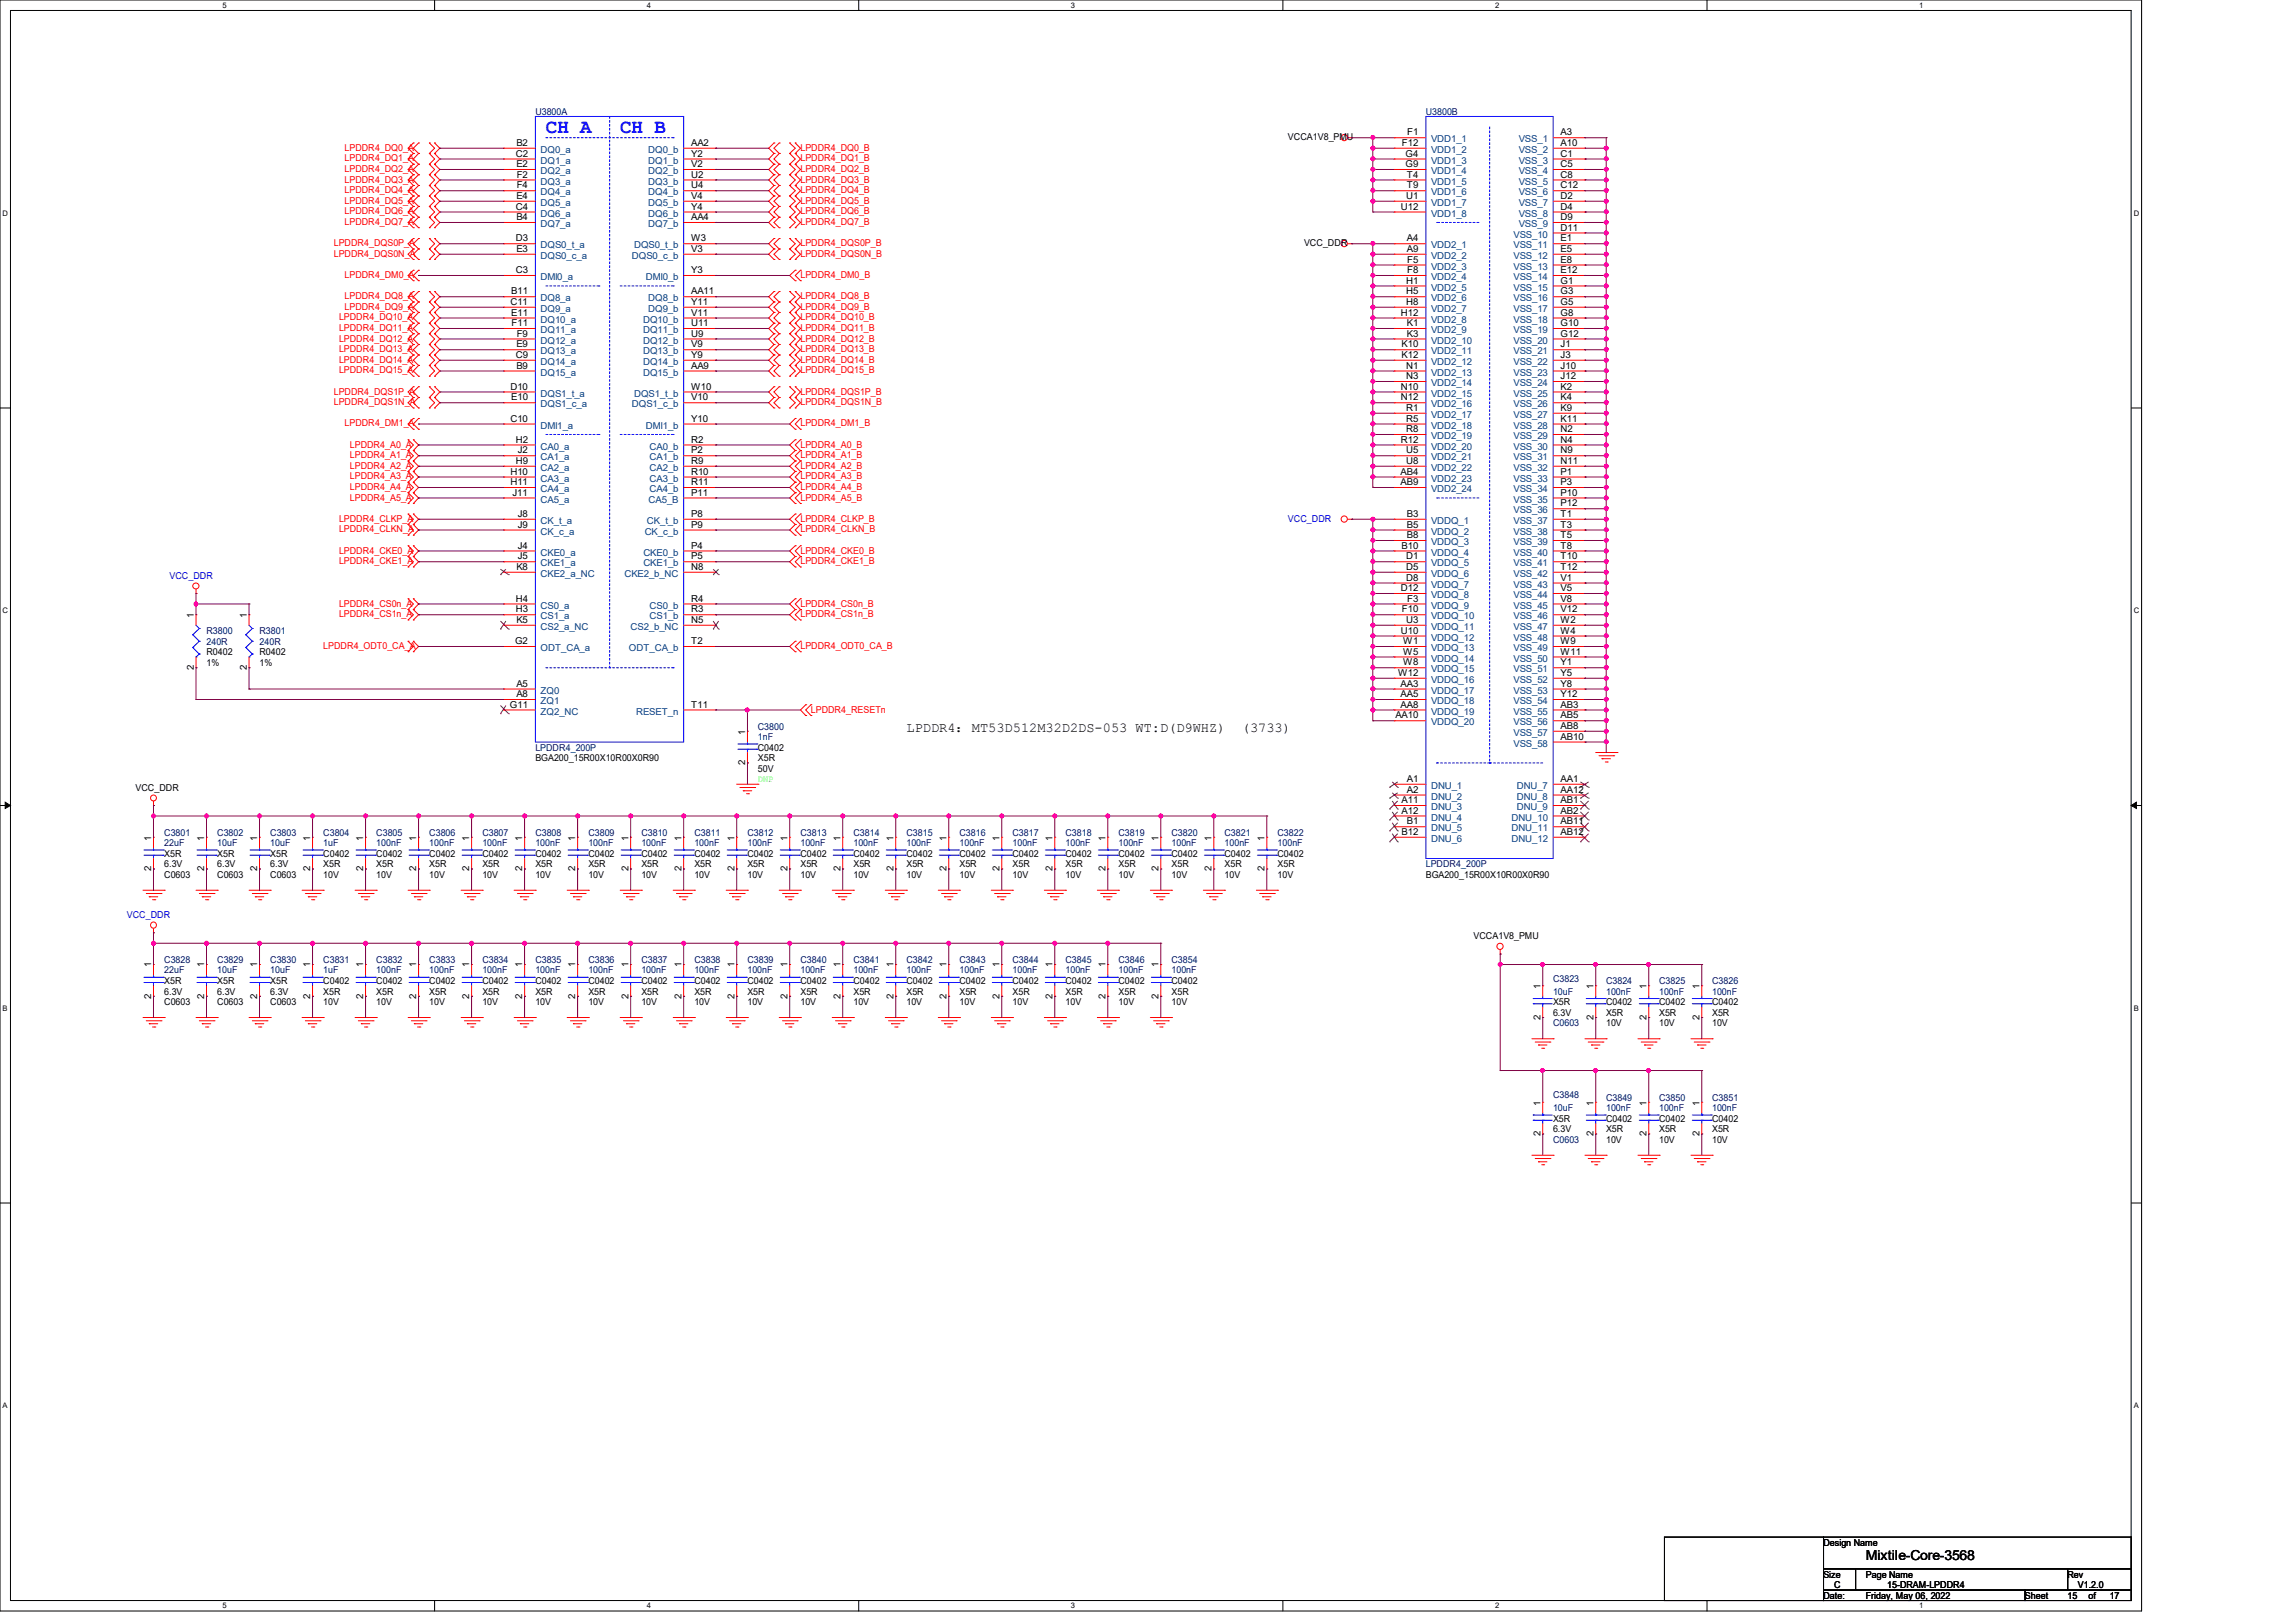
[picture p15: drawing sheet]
<svg xmlns="http://www.w3.org/2000/svg" width="297mm" height="210mm" viewBox="0 0 297 210" stroke-linecap="round" stroke-linejoin="round" font-family="sans-serif">
<defs><g id="words">
<g font-size="2.6" fill="#00f">
<text x="70.6" y="17.2">CH A</text>
<text x="80.2" y="17.2">CH B</text>
</g>
<g font-size="1.8">
<text x="117.3" y="94.7">LPDDR4：MT53D512M32D2DS-053 WT:D(D9WHZ)</text>
<text x="160.6" y="94.7">(3733)</text>
<text x="241.4" y="201.8">Mixtile-Core-3568</text>
</g>
<g font-size="1.2" fill="#000080">
<text x="69.3" y="14.9">U3800A</text>
<text x="184.4" y="14.9">U3800B</text>
<text x="26.7" y="82">R3800</text>
<text x="26.7" y="83.4">240R</text>
<text x="33.6" y="82">R3801</text>
<text x="33.6" y="83.4">240R</text>
<text x="98" y="94.4">C3800</text>
<text x="98" y="95.8">1nF</text>
<text x="69.3" y="97.2">LPDDR4_200P</text>
<text x="21.2" y="108.1">C3801</text>
<text x="21.2" y="109.5">22uF</text>
<text x="28.1" y="108.1">C3802</text>
<text x="28.1" y="109.5">10uF</text>
<text x="35" y="108.1">C3803</text>
<text x="35" y="109.5">10uF</text>
<text x="41.8" y="108.1">C3804</text>
<text x="41.8" y="109.5">1uF</text>
<text x="48.7" y="108.1">C3805</text>
<text x="48.7" y="109.5">100nF</text>
<text x="55.5" y="108.1">C3806</text>
<text x="55.5" y="109.5">100nF</text>
<text x="62.4" y="108.1">C3807</text>
<text x="62.4" y="109.5">100nF</text>
<text x="69.3" y="108.1">C3808</text>
<text x="69.3" y="109.5">100nF</text>
<text x="76.1" y="108.1">C3809</text>
<text x="76.1" y="109.5">100nF</text>
<text x="83" y="108.1">C3810</text>
<text x="83" y="109.5">100nF</text>
<text x="89.8" y="108.1">C3811</text>
<text x="89.8" y="109.5">100nF</text>
<text x="96.7" y="108.1">C3812</text>
<text x="96.7" y="109.5">100nF</text>
<text x="103.5" y="108.1">C3813</text>
<text x="103.5" y="109.5">100nF</text>
<text x="110.4" y="108.1">C3814</text>
<text x="110.4" y="109.5">100nF</text>
<text x="117.3" y="108.1">C3815</text>
<text x="117.3" y="109.5">100nF</text>
<text x="124.1" y="108.1">C3816</text>
<text x="124.1" y="109.5">100nF</text>
<text x="131" y="108.1">C3817</text>
<text x="131" y="109.5">100nF</text>
<text x="137.8" y="108.1">C3818</text>
<text x="137.8" y="109.5">100nF</text>
<text x="144.7" y="108.1">C3819</text>
<text x="144.7" y="109.5">100nF</text>
<text x="151.5" y="108.1">C3820</text>
<text x="151.5" y="109.5">100nF</text>
<text x="158.4" y="108.1">C3821</text>
<text x="158.4" y="109.5">100nF</text>
<text x="165.3" y="108.1">C3822</text>
<text x="165.3" y="109.5">100nF</text>
<text x="184.4" y="112.2">LPDDR4_200P</text>
<text x="21.2" y="124.6">C3828</text>
<text x="21.2" y="125.9">22uF</text>
<text x="28.1" y="124.6">C3829</text>
<text x="28.1" y="125.9">10uF</text>
<text x="35" y="124.6">C3830</text>
<text x="35" y="125.9">10uF</text>
<text x="41.8" y="124.6">C3831</text>
<text x="41.8" y="125.9">1uF</text>
<text x="48.7" y="124.6">C3832</text>
<text x="48.7" y="125.9">100nF</text>
<text x="55.5" y="124.6">C3833</text>
<text x="55.5" y="125.9">100nF</text>
<text x="62.4" y="124.6">C3834</text>
<text x="62.4" y="125.9">100nF</text>
<text x="69.3" y="124.6">C3835</text>
<text x="69.3" y="125.9">100nF</text>
<text x="76.1" y="124.6">C3836</text>
<text x="76.1" y="125.9">100nF</text>
<text x="83" y="124.6">C3837</text>
<text x="83" y="125.9">100nF</text>
<text x="89.8" y="124.6">C3838</text>
<text x="89.8" y="125.9">100nF</text>
<text x="96.7" y="124.6">C3839</text>
<text x="96.7" y="125.9">100nF</text>
<text x="103.5" y="124.6">C3840</text>
<text x="103.5" y="125.9">100nF</text>
<text x="110.4" y="124.6">C3841</text>
<text x="110.4" y="125.9">100nF</text>
<text x="117.3" y="124.6">C3842</text>
<text x="117.3" y="125.9">100nF</text>
<text x="124.1" y="124.6">C3843</text>
<text x="124.1" y="125.9">100nF</text>
<text x="131" y="124.6">C3844</text>
<text x="131" y="125.9">100nF</text>
<text x="137.8" y="124.6">C3845</text>
<text x="137.8" y="125.9">100nF</text>
<text x="144.7" y="124.6">C3846</text>
<text x="144.7" y="125.9">100nF</text>
<text x="151.5" y="124.6">C3854</text>
<text x="151.5" y="125.9">100nF</text>
<text x="200.9" y="127">C3823</text>
<text x="200.9" y="128.7">10uF</text>
<text x="207.8" y="127.3">C3824</text>
<text x="207.8" y="128.7">100nF</text>
<text x="214.6" y="127.3">C3825</text>
<text x="214.6" y="128.7">100nF</text>
<text x="221.5" y="127.3">C3826</text>
<text x="221.5" y="128.7">100nF</text>
<text x="200.9" y="132.8">C0603</text>
<text x="200.9" y="142.1">C3848</text>
<text x="200.9" y="143.8">10uF</text>
<text x="207.8" y="142.4">C3849</text>
<text x="207.8" y="143.8">100nF</text>
<text x="214.6" y="142.4">C3850</text>
<text x="214.6" y="143.8">100nF</text>
<text x="221.5" y="142.4">C3851</text>
<text x="221.5" y="143.8">100nF</text>
<text x="200.9" y="147.9">C0603</text>
</g>
<g font-size="1.2">
<text x="182" y="17.5">F1</text>
<text x="201.9" y="17.5">A3</text>
<text x="66.7" y="20.3">C2</text>
<text x="66.8" y="21.6">E2</text>
<text x="66.8" y="18.9">B2</text>
<text x="66.8" y="23">F2</text>
<text x="89.4" y="18.9">AA2</text>
<text x="89.4" y="20.3">Y2</text>
<text x="89.4" y="21.6">V2</text>
<text x="89.4" y="23">U2</text>
<text x="166.6" y="18.1">VCCA1V8_PMU</text>
<text x="181.3" y="18.9">F12</text>
<text x="181.8" y="20.3">G4</text>
<text x="181.8" y="21.6">G9</text>
<text x="182" y="23">T4</text>
<text x="201.9" y="18.9">A10</text>
<text x="201.9" y="20.3">C1</text>
<text x="201.9" y="21.6">C5</text>
<text x="201.9" y="23">C8</text>
<text x="66.7" y="27.1">C4</text>
<text x="66.8" y="28.5">B4</text>
<text x="66.8" y="25.7">E4</text>
<text x="66.8" y="24.4">F4</text>
<text x="89.4" y="25.7">V4</text>
<text x="89.4" y="24.4">U4</text>
<text x="89.4" y="27.1">Y4</text>
<text x="89.4" y="28.5">AA4</text>
<text x="181.2" y="27.1">U12</text>
<text x="181.9" y="25.7">U1</text>
<text x="182" y="24.4">T9</text>
<text x="201.9" y="24.4">C12</text>
<text x="201.9" y="25.7">D2</text>
<text x="201.9" y="27.1">D4</text>
<text x="201.9" y="28.5">D9</text>
<text x="201.9" y="29.8">D11</text>
<text x="66.7" y="35.3">C3</text>
<text x="66.7" y="31.2">D3</text>
<text x="66.8" y="32.6">E3</text>
<text x="89.4" y="31.2">W3</text>
<text x="89.4" y="32.6">V3</text>
<text x="89.4" y="35.3">Y3</text>
<text x="168.7" y="31.8">VCC_DDR</text>
<text x="182" y="31.2">A4</text>
<text x="182" y="32.6">A9</text>
<text x="182" y="34">F5</text>
<text x="182" y="35.3">F8</text>
<text x="201.9" y="31.2">E1</text>
<text x="201.9" y="32.6">E5</text>
<text x="201.9" y="34">E8</text>
<text x="201.9" y="35.3">E12</text>
<text x="66" y="39.5">C11</text>
<text x="66.1" y="40.9">E11</text>
<text x="66.1" y="38.1">B11</text>
<text x="89.4" y="39.5">Y11</text>
<text x="89.4" y="40.9">V11</text>
<text x="89.4" y="38.1">AA11</text>
<text x="181.2" y="40.9">H12</text>
<text x="181.9" y="36.7">H1</text>
<text x="181.9" y="38.1">H5</text>
<text x="181.9" y="39.5">H8</text>
<text x="201.9" y="36.7">G1</text>
<text x="201.9" y="38.1">G3</text>
<text x="201.9" y="39.5">G5</text>
<text x="201.9" y="40.9">G8</text>
<text x="66.2" y="42.2">F11</text>
<text x="66.7" y="46.3">C9</text>
<text x="66.8" y="47.7">B9</text>
<text x="66.8" y="45">E9</text>
<text x="66.8" y="43.6">F9</text>
<text x="89.4" y="46.3">Y9</text>
<text x="89.4" y="42.2">U11</text>
<text x="89.4" y="47.7">AA9</text>
<text x="89.4" y="45">V9</text>
<text x="89.4" y="43.6">U9</text>
<text x="181.3" y="46.3">K12</text>
<text x="181.3" y="45">K10</text>
<text x="181.9" y="47.7">N1</text>
<text x="182" y="43.6">K3</text>
<text x="182" y="42.2">K1</text>
<text x="201.9" y="45">J1</text>
<text x="201.9" y="47.7">J10</text>
<text x="201.9" y="42.2">G10</text>
<text x="201.9" y="43.6">G12</text>
<text x="201.9" y="46.3">J3</text>
<text x="66" y="50.4">D10</text>
<text x="66.1" y="51.8">E10</text>
<text x="89.4" y="50.4">W10</text>
<text x="89.4" y="51.8">V10</text>
<text x="181.2" y="51.8">N12</text>
<text x="181.2" y="50.4">N10</text>
<text x="181.9" y="49.1">N3</text>
<text x="181.9" y="53.2">R1</text>
<text x="201.9" y="50.4">K2</text>
<text x="201.9" y="53.2">K9</text>
<text x="201.9" y="49.1">J12</text>
<text x="201.9" y="51.8">K4</text>
<text x="66" y="54.6">C10</text>
<text x="66.7" y="57.3">H2</text>
<text x="67" y="58.7">J2</text>
<text x="89.4" y="57.3">R2</text>
<text x="89.4" y="58.7">P2</text>
<text x="89.4" y="54.6">Y10</text>
<text x="181.2" y="57.3">R12</text>
<text x="181.9" y="54.6">R5</text>
<text x="181.9" y="55.9">R8</text>
<text x="181.9" y="58.7">U5</text>
<text x="201.9" y="55.9">N2</text>
<text x="201.9" y="58.7">N9</text>
<text x="201.9" y="54.6">K11</text>
<text x="201.9" y="57.3">N4</text>
<text x="66" y="62.8">H11</text>
<text x="66" y="61.4">H10</text>
<text x="66.3" y="64.1">J11</text>
<text x="66.7" y="60">H9</text>
<text x="89.4" y="60">R9</text>
<text x="89.4" y="61.4">R10</text>
<text x="89.4" y="64.1">P11</text>
<text x="89.4" y="62.8">R11</text>
<text x="181.2" y="61.4">AB4</text>
<text x="181.2" y="62.8">AB9</text>
<text x="181.9" y="60">U8</text>
<text x="201.9" y="61.4">P1</text>
<text x="201.9" y="60">N11</text>
<text x="201.9" y="62.8">P3</text>
<text x="201.9" y="64.1">P10</text>
<text x="201.9" y="65.5">P12</text>
<text x="67" y="68.3">J9</text>
<text x="67" y="66.9">J8</text>
<text x="67" y="71">J4</text>
<text x="89.4" y="71">P4</text>
<text x="89.4" y="66.9">P8</text>
<text x="89.4" y="68.3">P9</text>
<text x="181.3" y="71">B10</text>
<text x="182" y="66.9">B3</text>
<text x="182" y="68.3">B5</text>
<text x="182" y="69.6">B8</text>
<text x="201.9" y="66.9">T1</text>
<text x="201.9" y="69.6">T5</text>
<text x="201.9" y="68.3">T3</text>
<text x="201.9" y="71">T8</text>
<text x="66.7" y="77.9">H4</text>
<text x="66.8" y="73.7">K8</text>
<text x="67" y="72.4">J5</text>
<text x="89.4" y="72.4">P5</text>
<text x="89.4" y="77.9">R4</text>
<text x="89.4" y="73.7">N8</text>
<text x="181.2" y="76.5">D12</text>
<text x="181.9" y="72.4">D1</text>
<text x="181.9" y="73.7">D5</text>
<text x="181.9" y="75.1">D8</text>
<text x="182" y="77.9">F3</text>
<text x="201.9" y="72.4">T10</text>
<text x="201.9" y="75.1">V1</text>
<text x="201.9" y="76.5">V5</text>
<text x="201.9" y="77.9">V8</text>
<text x="201.9" y="73.7">T12</text>
<text x="25.1" y="79.9" transform="rotate(-90 25.1 79.9)">1</text>
<text x="31.9" y="79.9" transform="rotate(-90 31.9 79.9)">1</text>
<text x="66.6" y="83.4">G2</text>
<text x="66.7" y="79.2">H3</text>
<text x="66.8" y="80.6">K5</text>
<text x="89.4" y="83.4">T2</text>
<text x="89.4" y="79.2">R3</text>
<text x="89.4" y="80.6">N5</text>
<text x="181.2" y="82">U10</text>
<text x="181.3" y="79.2">F10</text>
<text x="181.5" y="83.4">W1</text>
<text x="181.9" y="80.6">U3</text>
<text x="201.9" y="79.2">V12</text>
<text x="201.9" y="80.6">W2</text>
<text x="201.9" y="82">W4</text>
<text x="201.9" y="83.4">W9</text>
<text x="25.1" y="86.7" transform="rotate(-90 25.1 86.7)">2</text>
<text x="26.7" y="84.8">R0402</text>
<text x="26.7" y="86.1">1%</text>
<text x="31.9" y="86.7" transform="rotate(-90 31.9 86.7)">2</text>
<text x="33.6" y="84.8">R0402</text>
<text x="33.6" y="86.1">1%</text>
<text x="66.8" y="88.9">A5</text>
<text x="180.8" y="87.5">W12</text>
<text x="181.2" y="88.9">AA3</text>
<text x="181.5" y="86.1">W8</text>
<text x="181.5" y="84.7">W5</text>
<text x="201.9" y="84.7">W11</text>
<text x="201.9" y="86.1">Y1</text>
<text x="201.9" y="87.5">Y5</text>
<text x="201.9" y="88.9">Y8</text>
<text x="66" y="91.6">G11</text>
<text x="66.8" y="90.2">A8</text>
<text x="89.4" y="91.6">T11</text>
<text x="96.4" y="95" transform="rotate(-90 96.4 95)">1</text>
<text x="180.5" y="93">AA10</text>
<text x="181.2" y="91.6">AA8</text>
<text x="181.2" y="90.2">AA5</text>
<text x="201.9" y="90.2">Y12</text>
<text x="201.9" y="91.6">AB3</text>
<text x="201.9" y="93">AB5</text>
<text x="201.9" y="94.3">AB8</text>
<text x="201.9" y="95.7">AB10</text>
<text x="69.3" y="98.5">BGA200_15R00X10R00X0R90</text>
<text x="96.4" y="99" transform="rotate(-90 96.4 99)">2</text>
<text x="98" y="97.2">C0402</text>
<text x="98" y="98.5">X5R</text>
<text x="98" y="99.9">50V</text>
<text x="182" y="101.2">A1</text>
<text x="201.9" y="101.2">AA1</text>
<text x="17.5" y="102.4">VCC_DDR</text>
<text x="181.3" y="103.9">A11</text>
<text x="181.3" y="105.3">A12</text>
<text x="182" y="102.6">A2</text>
<text x="182" y="106.7">B1</text>
<text x="201.9" y="102.6">AA12</text>
<text x="201.9" y="103.9">AB1</text>
<text x="201.9" y="105.3">AB2</text>
<text x="201.9" y="106.7">AB11</text>
<text x="19.6" y="112.7" transform="rotate(-90 19.6 112.7)">2</text>
<text x="19.6" y="108.8" transform="rotate(-90 19.6 108.8)">1</text>
<text x="21.2" y="113.6">C0603</text>
<text x="21.2" y="110.9">X5R</text>
<text x="21.2" y="112.2">6.3V</text>
<text x="26.4" y="112.7" transform="rotate(-90 26.4 112.7)">2</text>
<text x="26.4" y="108.8" transform="rotate(-90 26.4 108.8)">1</text>
<text x="28.1" y="113.6">C0603</text>
<text x="28.1" y="110.9">X5R</text>
<text x="28.1" y="112.2">6.3V</text>
<text x="33.3" y="112.7" transform="rotate(-90 33.3 112.7)">2</text>
<text x="33.3" y="108.8" transform="rotate(-90 33.3 108.8)">1</text>
<text x="35" y="113.6">C0603</text>
<text x="35" y="110.9">X5R</text>
<text x="35" y="112.2">6.3V</text>
<text x="40.1" y="112.7" transform="rotate(-90 40.1 112.7)">2</text>
<text x="40.1" y="108.8" transform="rotate(-90 40.1 108.8)">1</text>
<text x="41.8" y="110.9">C0402</text>
<text x="41.8" y="112.2">X5R</text>
<text x="41.8" y="113.6">10V</text>
<text x="47" y="112.7" transform="rotate(-90 47 112.7)">2</text>
<text x="47" y="108.8" transform="rotate(-90 47 108.8)">1</text>
<text x="48.7" y="110.9">C0402</text>
<text x="48.7" y="112.2">X5R</text>
<text x="48.7" y="113.6">10V</text>
<text x="53.8" y="112.7" transform="rotate(-90 53.8 112.7)">2</text>
<text x="53.8" y="108.8" transform="rotate(-90 53.8 108.8)">1</text>
<text x="55.5" y="110.9">C0402</text>
<text x="55.5" y="112.2">X5R</text>
<text x="55.5" y="113.6">10V</text>
<text x="60.7" y="112.7" transform="rotate(-90 60.7 112.7)">2</text>
<text x="60.7" y="108.8" transform="rotate(-90 60.7 108.8)">1</text>
<text x="62.4" y="110.9">C0402</text>
<text x="62.4" y="112.2">X5R</text>
<text x="62.4" y="113.6">10V</text>
<text x="67.6" y="112.7" transform="rotate(-90 67.6 112.7)">2</text>
<text x="67.6" y="108.8" transform="rotate(-90 67.6 108.8)">1</text>
<text x="69.3" y="110.9">C0402</text>
<text x="69.3" y="112.2">X5R</text>
<text x="69.3" y="113.6">10V</text>
<text x="74.4" y="112.7" transform="rotate(-90 74.4 112.7)">2</text>
<text x="74.4" y="108.8" transform="rotate(-90 74.4 108.8)">1</text>
<text x="76.1" y="110.9">C0402</text>
<text x="76.1" y="112.2">X5R</text>
<text x="76.1" y="113.6">10V</text>
<text x="81.3" y="112.7" transform="rotate(-90 81.3 112.7)">2</text>
<text x="81.3" y="108.8" transform="rotate(-90 81.3 108.8)">1</text>
<text x="83" y="110.9">C0402</text>
<text x="83" y="112.2">X5R</text>
<text x="83" y="113.6">10V</text>
<text x="88.1" y="112.7" transform="rotate(-90 88.1 112.7)">2</text>
<text x="88.1" y="108.8" transform="rotate(-90 88.1 108.8)">1</text>
<text x="89.8" y="110.9">C0402</text>
<text x="89.8" y="112.2">X5R</text>
<text x="89.8" y="113.6">10V</text>
<text x="95" y="112.7" transform="rotate(-90 95 112.7)">2</text>
<text x="95" y="108.8" transform="rotate(-90 95 108.8)">1</text>
<text x="96.7" y="110.9">C0402</text>
<text x="96.7" y="112.2">X5R</text>
<text x="96.7" y="113.6">10V</text>
<text x="101.9" y="112.7" transform="rotate(-90 101.9 112.7)">2</text>
<text x="101.9" y="108.8" transform="rotate(-90 101.9 108.8)">1</text>
<text x="103.5" y="110.9">C0402</text>
<text x="103.5" y="112.2">X5R</text>
<text x="103.5" y="113.6">10V</text>
<text x="108.7" y="112.7" transform="rotate(-90 108.7 112.7)">2</text>
<text x="108.7" y="108.8" transform="rotate(-90 108.7 108.8)">1</text>
<text x="110.4" y="110.9">C0402</text>
<text x="110.4" y="112.2">X5R</text>
<text x="110.4" y="113.6">10V</text>
<text x="115.6" y="112.7" transform="rotate(-90 115.6 112.7)">2</text>
<text x="115.6" y="108.8" transform="rotate(-90 115.6 108.8)">1</text>
<text x="117.3" y="110.9">C0402</text>
<text x="117.3" y="112.2">X5R</text>
<text x="117.3" y="113.6">10V</text>
<text x="122.4" y="112.7" transform="rotate(-90 122.4 112.7)">2</text>
<text x="122.4" y="108.8" transform="rotate(-90 122.4 108.8)">1</text>
<text x="124.1" y="110.9">C0402</text>
<text x="124.1" y="112.2">X5R</text>
<text x="124.1" y="113.6">10V</text>
<text x="129.3" y="112.7" transform="rotate(-90 129.3 112.7)">2</text>
<text x="129.3" y="108.8" transform="rotate(-90 129.3 108.8)">1</text>
<text x="131" y="110.9">C0402</text>
<text x="131" y="112.2">X5R</text>
<text x="131" y="113.6">10V</text>
<text x="136.1" y="112.7" transform="rotate(-90 136.1 112.7)">2</text>
<text x="136.1" y="108.8" transform="rotate(-90 136.1 108.8)">1</text>
<text x="137.8" y="110.9">C0402</text>
<text x="137.8" y="112.2">X5R</text>
<text x="137.8" y="113.6">10V</text>
<text x="143" y="112.7" transform="rotate(-90 143 112.7)">2</text>
<text x="143" y="108.8" transform="rotate(-90 143 108.8)">1</text>
<text x="144.7" y="110.9">C0402</text>
<text x="144.7" y="112.2">X5R</text>
<text x="144.7" y="113.6">10V</text>
<text x="149.9" y="112.7" transform="rotate(-90 149.9 112.7)">2</text>
<text x="149.9" y="108.8" transform="rotate(-90 149.9 108.8)">1</text>
<text x="151.5" y="110.9">C0402</text>
<text x="151.5" y="112.2">X5R</text>
<text x="151.5" y="113.6">10V</text>
<text x="156.7" y="112.7" transform="rotate(-90 156.7 112.7)">2</text>
<text x="156.7" y="108.8" transform="rotate(-90 156.7 108.8)">1</text>
<text x="158.4" y="110.9">C0402</text>
<text x="158.4" y="112.2">X5R</text>
<text x="158.4" y="113.6">10V</text>
<text x="163.6" y="112.7" transform="rotate(-90 163.6 112.7)">2</text>
<text x="163.6" y="108.8" transform="rotate(-90 163.6 108.8)">1</text>
<text x="165.3" y="110.9">C0402</text>
<text x="165.3" y="112.2">X5R</text>
<text x="165.3" y="113.6">10V</text>
<text x="181.3" y="108">B12</text>
<text x="184.4" y="113.6">BGA200_15R00X10R00X0R90</text>
<text x="201.9" y="108">AB12</text>
<text x="19.6" y="125.2" transform="rotate(-90 19.6 125.2)">1</text>
<text x="26.4" y="125.2" transform="rotate(-90 26.4 125.2)">1</text>
<text x="33.3" y="125.2" transform="rotate(-90 33.3 125.2)">1</text>
<text x="40.1" y="125.2" transform="rotate(-90 40.1 125.2)">1</text>
<text x="47" y="125.2" transform="rotate(-90 47 125.2)">1</text>
<text x="53.8" y="125.2" transform="rotate(-90 53.8 125.2)">1</text>
<text x="60.7" y="125.2" transform="rotate(-90 60.7 125.2)">1</text>
<text x="67.6" y="125.2" transform="rotate(-90 67.6 125.2)">1</text>
<text x="74.4" y="125.2" transform="rotate(-90 74.4 125.2)">1</text>
<text x="81.3" y="125.2" transform="rotate(-90 81.3 125.2)">1</text>
<text x="88.1" y="125.2" transform="rotate(-90 88.1 125.2)">1</text>
<text x="95" y="125.2" transform="rotate(-90 95 125.2)">1</text>
<text x="101.9" y="125.2" transform="rotate(-90 101.9 125.2)">1</text>
<text x="108.7" y="125.2" transform="rotate(-90 108.7 125.2)">1</text>
<text x="115.6" y="125.2" transform="rotate(-90 115.6 125.2)">1</text>
<text x="122.4" y="125.2" transform="rotate(-90 122.4 125.2)">1</text>
<text x="129.3" y="125.2" transform="rotate(-90 129.3 125.2)">1</text>
<text x="136.1" y="125.2" transform="rotate(-90 136.1 125.2)">1</text>
<text x="143" y="125.2" transform="rotate(-90 143 125.2)">1</text>
<text x="149.9" y="125.2" transform="rotate(-90 149.9 125.2)">1</text>
<text x="190.6" y="121.5">VCCA1V8_PMU</text>
<text x="19.6" y="129.2" transform="rotate(-90 19.6 129.2)">2</text>
<text x="21.2" y="130">C0603</text>
<text x="21.2" y="127.3">X5R</text>
<text x="21.2" y="128.7">6.3V</text>
<text x="26.4" y="129.2" transform="rotate(-90 26.4 129.2)">2</text>
<text x="28.1" y="130">C0603</text>
<text x="28.1" y="127.3">X5R</text>
<text x="28.1" y="128.7">6.3V</text>
<text x="33.3" y="129.2" transform="rotate(-90 33.3 129.2)">2</text>
<text x="35" y="130">C0603</text>
<text x="35" y="127.3">X5R</text>
<text x="35" y="128.7">6.3V</text>
<text x="40.1" y="129.2" transform="rotate(-90 40.1 129.2)">2</text>
<text x="41.8" y="127.3">C0402</text>
<text x="41.8" y="128.7">X5R</text>
<text x="41.8" y="130">10V</text>
<text x="47" y="129.2" transform="rotate(-90 47 129.2)">2</text>
<text x="48.7" y="127.3">C0402</text>
<text x="48.7" y="128.7">X5R</text>
<text x="48.7" y="130">10V</text>
<text x="53.8" y="129.2" transform="rotate(-90 53.8 129.2)">2</text>
<text x="55.5" y="127.3">C0402</text>
<text x="55.5" y="128.7">X5R</text>
<text x="55.5" y="130">10V</text>
<text x="60.7" y="129.2" transform="rotate(-90 60.7 129.2)">2</text>
<text x="62.4" y="127.3">C0402</text>
<text x="62.4" y="128.7">X5R</text>
<text x="62.4" y="130">10V</text>
<text x="67.6" y="129.2" transform="rotate(-90 67.6 129.2)">2</text>
<text x="69.3" y="127.3">C0402</text>
<text x="69.3" y="128.7">X5R</text>
<text x="69.3" y="130">10V</text>
<text x="74.4" y="129.2" transform="rotate(-90 74.4 129.2)">2</text>
<text x="76.1" y="127.3">C0402</text>
<text x="76.1" y="128.7">X5R</text>
<text x="76.1" y="130">10V</text>
<text x="81.3" y="129.2" transform="rotate(-90 81.3 129.2)">2</text>
<text x="83" y="127.3">C0402</text>
<text x="83" y="128.7">X5R</text>
<text x="83" y="130">10V</text>
<text x="88.1" y="129.2" transform="rotate(-90 88.1 129.2)">2</text>
<text x="89.8" y="127.3">C0402</text>
<text x="89.8" y="128.7">X5R</text>
<text x="89.8" y="130">10V</text>
<text x="95" y="129.2" transform="rotate(-90 95 129.2)">2</text>
<text x="96.7" y="127.3">C0402</text>
<text x="96.7" y="128.7">X5R</text>
<text x="96.7" y="130">10V</text>
<text x="101.9" y="129.2" transform="rotate(-90 101.9 129.2)">2</text>
<text x="103.5" y="127.3">C0402</text>
<text x="103.5" y="128.7">X5R</text>
<text x="103.5" y="130">10V</text>
<text x="108.7" y="129.2" transform="rotate(-90 108.7 129.2)">2</text>
<text x="110.4" y="127.3">C0402</text>
<text x="110.4" y="128.7">X5R</text>
<text x="110.4" y="130">10V</text>
<text x="115.6" y="129.2" transform="rotate(-90 115.6 129.2)">2</text>
<text x="117.3" y="127.3">C0402</text>
<text x="117.3" y="128.7">X5R</text>
<text x="117.3" y="130">10V</text>
<text x="122.4" y="129.2" transform="rotate(-90 122.4 129.2)">2</text>
<text x="124.1" y="127.3">C0402</text>
<text x="124.1" y="128.7">X5R</text>
<text x="124.1" y="130">10V</text>
<text x="129.3" y="129.2" transform="rotate(-90 129.3 129.2)">2</text>
<text x="131" y="127.3">C0402</text>
<text x="131" y="128.7">X5R</text>
<text x="131" y="130">10V</text>
<text x="136.1" y="129.2" transform="rotate(-90 136.1 129.2)">2</text>
<text x="137.8" y="127.3">C0402</text>
<text x="137.8" y="128.7">X5R</text>
<text x="137.8" y="130">10V</text>
<text x="143" y="129.2" transform="rotate(-90 143 129.2)">2</text>
<text x="144.7" y="127.3">C0402</text>
<text x="144.7" y="128.7">X5R</text>
<text x="144.7" y="130">10V</text>
<text x="149.9" y="129.2" transform="rotate(-90 149.9 129.2)">2</text>
<text x="151.5" y="127.3">C0402</text>
<text x="151.5" y="128.7">X5R</text>
<text x="151.5" y="130">10V</text>
<text x="199.3" y="132" transform="rotate(-90 199.3 132)">2</text>
<text x="199.3" y="127.9" transform="rotate(-90 199.3 127.9)">1</text>
<text x="200.9" y="130">X5R</text>
<text x="200.9" y="131.4">6.3V</text>
<text x="206.1" y="132" transform="rotate(-90 206.1 132)">2</text>
<text x="206.1" y="127.9" transform="rotate(-90 206.1 127.9)">1</text>
<text x="207.8" y="130">C0402</text>
<text x="207.8" y="131.4">X5R</text>
<text x="213" y="132" transform="rotate(-90 213 132)">2</text>
<text x="213" y="127.9" transform="rotate(-90 213 127.9)">1</text>
<text x="214.6" y="130">C0402</text>
<text x="214.6" y="131.4">X5R</text>
<text x="219.8" y="132" transform="rotate(-90 219.8 132)">2</text>
<text x="219.8" y="127.9" transform="rotate(-90 219.8 127.9)">1</text>
<text x="221.5" y="130">C0402</text>
<text x="221.5" y="131.4">X5R</text>
<text x="207.8" y="132.8">10V</text>
<text x="214.6" y="132.8">10V</text>
<text x="221.5" y="132.8">10V</text>
<text x="199.3" y="143" transform="rotate(-90 199.3 143)">1</text>
<text x="206.1" y="143" transform="rotate(-90 206.1 143)">1</text>
<text x="213" y="143" transform="rotate(-90 213 143)">1</text>
<text x="219.8" y="143" transform="rotate(-90 219.8 143)">1</text>
<text x="199.3" y="147" transform="rotate(-90 199.3 147)">2</text>
<text x="200.9" y="145.2">X5R</text>
<text x="200.9" y="146.5">6.3V</text>
<text x="206.1" y="147" transform="rotate(-90 206.1 147)">2</text>
<text x="207.8" y="145.2">C0402</text>
<text x="207.8" y="146.5">X5R</text>
<text x="207.8" y="147.9">10V</text>
<text x="213" y="147" transform="rotate(-90 213 147)">2</text>
<text x="214.6" y="145.2">C0402</text>
<text x="214.6" y="146.5">X5R</text>
<text x="214.6" y="147.9">10V</text>
<text x="219.8" y="147" transform="rotate(-90 219.8 147)">2</text>
<text x="221.5" y="145.2">C0402</text>
<text x="221.5" y="146.5">X5R</text>
<text x="221.5" y="147.9">10V</text>
<text x="235.9" y="200">Design Name</text>
<text x="235.9" y="204.1">Size</text>
<text x="235.9" y="206.9">Date:</text>
<text x="237.3" y="205.5">C</text>
<text x="241.4" y="204.1">Page Name</text>
<text x="241.4" y="206.9">Friday, May 06, 2022</text>
<text x="244.1" y="205.5">15-DRAM-LPDDR4</text>
<text x="261.9" y="206.9">Sheet</text>
<text x="267.4" y="204.1">Rev</text>
<text x="267.4" y="206.9">15</text>
<text x="268.8" y="205.5">V1.2.0</text>
<text x="270.1" y="206.9">of</text>
<text x="272.9" y="206.9">17</text>
</g>
<g font-size="1.2" fill="#f00">
<text x="44.6" y="19.5">LPDDR4_DQ0_A</text>
<text x="44.6" y="20.9">LPDDR4_DQ1_A</text>
<text x="44.6" y="22.3">LPDDR4_DQ2_A</text>
<text x="44.6" y="23.6">LPDDR4_DQ3_A</text>
<text x="103.5" y="22.3">LPDDR4_DQ2_B</text>
<text x="103.5" y="23.6">LPDDR4_DQ3_B</text>
<text x="103.5" y="19.5">LPDDR4_DQ0_B</text>
<text x="103.5" y="20.9">LPDDR4_DQ1_B</text>
<text x="44.6" y="29.1">LPDDR4_DQ7_A</text>
<text x="44.6" y="26.4">LPDDR4_DQ5_A</text>
<text x="44.6" y="27.7">LPDDR4_DQ6_A</text>
<text x="44.6" y="25">LPDDR4_DQ4_A</text>
<text x="103.5" y="27.7">LPDDR4_DQ6_B</text>
<text x="103.5" y="26.4">LPDDR4_DQ5_B</text>
<text x="103.5" y="29.1">LPDDR4_DQ7_B</text>
<text x="103.5" y="25">LPDDR4_DQ4_B</text>
<text x="43.2" y="31.8">LPDDR4_DQS0P_A</text>
<text x="43.2" y="33.2">LPDDR4_DQS0N_A</text>
<text x="44.6" y="36">LPDDR4_DM0_A</text>
<text x="103.5" y="36">LPDDR4_DM0_B</text>
<text x="103.5" y="33.2">LPDDR4_DQS0N_B</text>
<text x="103.5" y="31.8">LPDDR4_DQS0P_B</text>
<text x="43.9" y="41.4">LPDDR4_DQ10_A</text>
<text x="44.6" y="38.7">LPDDR4_DQ8_A</text>
<text x="44.6" y="40.1">LPDDR4_DQ9_A</text>
<text x="103.5" y="41.4">LPDDR4_DQ10_B</text>
<text x="103.5" y="40.1">LPDDR4_DQ9_B</text>
<text x="103.5" y="38.7">LPDDR4_DQ8_B</text>
<text x="43.9" y="45.6">LPDDR4_DQ13_A</text>
<text x="43.9" y="42.8">LPDDR4_DQ11_A</text>
<text x="43.9" y="46.9">LPDDR4_DQ14_A</text>
<text x="43.9" y="44.2">LPDDR4_DQ12_A</text>
<text x="103.5" y="46.9">LPDDR4_DQ14_B</text>
<text x="103.5" y="42.8">LPDDR4_DQ11_B</text>
<text x="103.5" y="44.2">LPDDR4_DQ12_B</text>
<text x="103.5" y="45.6">LPDDR4_DQ13_B</text>
<text x="43.2" y="51.1">LPDDR4_DQS1P_A</text>
<text x="43.2" y="52.4">LPDDR4_DQS1N_A</text>
<text x="43.9" y="48.3">LPDDR4_DQ15_A</text>
<text x="103.5" y="48.3">LPDDR4_DQ15_B</text>
<text x="103.5" y="51.1">LPDDR4_DQS1P_B</text>
<text x="103.5" y="52.4">LPDDR4_DQS1N_B</text>
<text x="44.6" y="55.2">LPDDR4_DM1_A</text>
<text x="45.3" y="59.3">LPDDR4_A1_A</text>
<text x="45.3" y="57.9">LPDDR4_A0_A</text>
<text x="103.5" y="59.3">LPDDR4_A1_B</text>
<text x="103.5" y="57.9">LPDDR4_A0_B</text>
<text x="103.5" y="55.2">LPDDR4_DM1_B</text>
<text x="45.3" y="60.7">LPDDR4_A2_A</text>
<text x="45.3" y="62">LPDDR4_A3_A</text>
<text x="45.3" y="63.4">LPDDR4_A4_A</text>
<text x="45.3" y="64.8">LPDDR4_A5_A</text>
<text x="103.5" y="60.7">LPDDR4_A2_B</text>
<text x="103.5" y="62">LPDDR4_A3_B</text>
<text x="103.5" y="63.4">LPDDR4_A4_B</text>
<text x="103.5" y="64.8">LPDDR4_A5_B</text>
<text x="43.9" y="71.6">LPDDR4_CKE0_A</text>
<text x="43.9" y="68.9">LPDDR4_CLKN_A</text>
<text x="43.9" y="67.5">LPDDR4_CLKP_A</text>
<text x="103.5" y="71.6">LPDDR4_CKE0_B</text>
<text x="103.5" y="68.9">LPDDR4_CLKN_B</text>
<text x="103.5" y="67.5">LPDDR4_CLKP_B</text>
<text x="43.9" y="73">LPDDR4_CKE1_A</text>
<text x="103.5" y="73">LPDDR4_CKE1_B</text>
<text x="41.8" y="84">LPDDR4_ODT0_CA_A</text>
<text x="43.9" y="78.5">LPDDR4_CS0n_A</text>
<text x="43.9" y="79.8">LPDDR4_CS1n_A</text>
<text x="103.5" y="84">LPDDR4_ODT0_CA_B</text>
<text x="103.5" y="78.5">LPDDR4_CS0n_B</text>
<text x="103.5" y="79.8">LPDDR4_CS1n_B</text>
<text x="104.9" y="92.2">LPDDR4_RESETn</text>
</g>
<g font-size="1.2" fill="#004080">
<text x="69.9" y="23.9">DQ3_a</text>
<text x="69.9" y="22.5">DQ2_a</text>
<text x="69.9" y="21.2">DQ1_a</text>
<text x="69.9" y="19.8">DQ0_a</text>
<text x="83.9" y="19.8">DQ0_b</text>
<text x="83.9" y="21.2">DQ1_b</text>
<text x="83.9" y="22.5">DQ2_b</text>
<text x="83.9" y="23.9">DQ3_b</text>
<text x="185.1" y="18.4">VDD1_1</text>
<text x="185.1" y="19.8">VDD1_2</text>
<text x="185.1" y="21.2">VDD1_3</text>
<text x="185.1" y="22.5">VDD1_4</text>
<text x="185.1" y="23.9">VDD1_5</text>
<text x="196.5" y="18.4">VSS_1</text>
<text x="196.5" y="19.8">VSS_2</text>
<text x="196.5" y="21.2">VSS_3</text>
<text x="196.5" y="22.5">VSS_4</text>
<text x="196.5" y="23.9">VSS_5</text>
<text x="69.9" y="29.4">DQ7_a</text>
<text x="69.9" y="28">DQ6_a</text>
<text x="69.9" y="26.6">DQ5_a</text>
<text x="69.9" y="25.3">DQ4_a</text>
<text x="83.9" y="26.6">DQ5_b</text>
<text x="83.9" y="25.3">DQ4_b</text>
<text x="83.9" y="28">DQ6_b</text>
<text x="83.9" y="29.4">DQ7_b</text>
<text x="185.1" y="26.6">VDD1_7</text>
<text x="185.1" y="28">VDD1_8</text>
<text x="185.1" y="25.3">VDD1_6</text>
<text x="196.5" y="25.3">VSS_6</text>
<text x="196.5" y="26.6">VSS_7</text>
<text x="196.5" y="28">VSS_8</text>
<text x="196.5" y="29.4">VSS_9</text>
<text x="69.9" y="33.5">DQS0_c_a</text>
<text x="69.9" y="32.1">DQS0_t_a</text>
<text x="81.7" y="33.5">DQS0_c_b</text>
<text x="82" y="32.1">DQS0_t_b</text>
<text x="185.1" y="32.1">VDD2_1</text>
<text x="185.1" y="33.5">VDD2_2</text>
<text x="185.1" y="34.9">VDD2_3</text>
<text x="195.8" y="30.7">VSS_10</text>
<text x="195.8" y="32.1">VSS_11</text>
<text x="195.8" y="33.5">VSS_12</text>
<text x="195.8" y="34.9">VSS_13</text>
<text x="69.9" y="41.7">DQ10_a</text>
<text x="69.9" y="39">DQ8_a</text>
<text x="69.9" y="40.3">DQ9_a</text>
<text x="69.9" y="36.2">DMI0_a</text>
<text x="83.2" y="41.7">DQ10_b</text>
<text x="83.6" y="36.2">DMI0_b</text>
<text x="83.9" y="40.3">DQ9_b</text>
<text x="83.9" y="39">DQ8_b</text>
<text x="185.1" y="36.2">VDD2_4</text>
<text x="185.1" y="41.7">VDD2_8</text>
<text x="185.1" y="37.6">VDD2_5</text>
<text x="185.1" y="39">VDD2_6</text>
<text x="185.1" y="40.3">VDD2_7</text>
<text x="195.8" y="36.2">VSS_14</text>
<text x="195.8" y="37.6">VSS_15</text>
<text x="195.8" y="39">VSS_16</text>
<text x="195.8" y="40.3">VSS_17</text>
<text x="195.8" y="41.7">VSS_18</text>
<text x="69.9" y="45.8">DQ13_a</text>
<text x="69.9" y="47.2">DQ14_a</text>
<text x="69.9" y="44.5">DQ12_a</text>
<text x="69.9" y="43.1">DQ11_a</text>
<text x="83.2" y="47.2">DQ14_b</text>
<text x="83.2" y="43.1">DQ11_b</text>
<text x="83.2" y="45.8">DQ13_b</text>
<text x="83.2" y="44.5">DQ12_b</text>
<text x="185.1" y="44.5">VDD2_10</text>
<text x="185.1" y="47.2">VDD2_12</text>
<text x="185.1" y="43.1">VDD2_9</text>
<text x="185.1" y="45.8">VDD2_11</text>
<text x="195.8" y="45.8">VSS_21</text>
<text x="195.8" y="43.1">VSS_19</text>
<text x="195.8" y="44.5">VSS_20</text>
<text x="195.8" y="47.2">VSS_22</text>
<text x="69.9" y="48.6">DQ15_a</text>
<text x="69.9" y="52.7">DQS1_c_a</text>
<text x="69.9" y="51.3">DQS1_t_a</text>
<text x="81.7" y="52.7">DQS1_c_b</text>
<text x="82" y="51.3">DQS1_t_b</text>
<text x="83.2" y="48.6">DQ15_b</text>
<text x="185.1" y="50">VDD2_14</text>
<text x="185.1" y="52.7">VDD2_16</text>
<text x="185.1" y="48.6">VDD2_13</text>
<text x="185.1" y="51.3">VDD2_15</text>
<text x="195.8" y="48.6">VSS_23</text>
<text x="195.8" y="51.3">VSS_25</text>
<text x="195.8" y="50">VSS_24</text>
<text x="195.8" y="52.7">VSS_26</text>
<text x="69.9" y="55.5">DMI1_a</text>
<text x="69.9" y="59.6">CA1_a</text>
<text x="69.9" y="58.2">CA0_a</text>
<text x="83.6" y="55.5">DMI1_b</text>
<text x="84" y="58.2">CA0_b</text>
<text x="84" y="59.6">CA1_b</text>
<text x="185.1" y="55.5">VDD2_18</text>
<text x="185.1" y="56.8">VDD2_19</text>
<text x="185.1" y="58.2">VDD2_20</text>
<text x="185.1" y="54.1">VDD2_17</text>
<text x="185.1" y="59.6">VDD2_21</text>
<text x="195.8" y="54.1">VSS_27</text>
<text x="195.8" y="56.8">VSS_29</text>
<text x="195.8" y="59.6">VSS_31</text>
<text x="195.8" y="55.5">VSS_28</text>
<text x="195.8" y="58.2">VSS_30</text>
<text x="69.9" y="63.7">CA4_a</text>
<text x="69.9" y="62.3">CA3_a</text>
<text x="69.9" y="65">CA5_a</text>
<text x="69.9" y="60.9">CA2_a</text>
<text x="83.9" y="65">CA5_B</text>
<text x="84" y="60.9">CA2_b</text>
<text x="84" y="62.3">CA3_b</text>
<text x="84" y="63.7">CA4_b</text>
<text x="185.1" y="60.9">VDD2_22</text>
<text x="185.1" y="62.3">VDD2_23</text>
<text x="185.1" y="63.7">VDD2_24</text>
<text x="195.8" y="62.3">VSS_33</text>
<text x="195.8" y="60.9">VSS_32</text>
<text x="195.8" y="63.7">VSS_34</text>
<text x="195.8" y="65">VSS_35</text>
<text x="69.9" y="69.2">CK_c_a</text>
<text x="69.9" y="67.8">CK_t_a</text>
<text x="69.9" y="71.9">CKE0_a</text>
<text x="83.2" y="71.9">CKE0_b</text>
<text x="83.4" y="69.2">CK_c_b</text>
<text x="83.7" y="67.8">CK_t_b</text>
<text x="185.1" y="67.8">VDDQ_1</text>
<text x="185.1" y="69.2">VDDQ_2</text>
<text x="185.1" y="70.5">VDDQ_3</text>
<text x="185.1" y="71.9">VDDQ_4</text>
<text x="195.8" y="67.8">VSS_37</text>
<text x="195.8" y="70.5">VSS_39</text>
<text x="195.8" y="69.2">VSS_38</text>
<text x="195.8" y="71.9">VSS_40</text>
<text x="195.8" y="66.4">VSS_36</text>
<text x="69.9" y="73.3">CKE1_a</text>
<text x="69.9" y="74.6">CKE2_a_NC</text>
<text x="80.8" y="74.6">CKE2_b_NC</text>
<text x="83.2" y="73.3">CKE1_b</text>
<text x="185.1" y="73.3">VDDQ_5</text>
<text x="185.1" y="74.6">VDDQ_6</text>
<text x="185.1" y="76">VDDQ_7</text>
<text x="185.1" y="77.4">VDDQ_8</text>
<text x="195.8" y="73.3">VSS_41</text>
<text x="195.8" y="76">VSS_43</text>
<text x="195.8" y="77.4">VSS_44</text>
<text x="195.8" y="74.6">VSS_42</text>
<text x="69.9" y="78.7">CS0_a</text>
<text x="69.9" y="80.1">CS1_a</text>
<text x="69.9" y="81.5">CS2_a_NC</text>
<text x="81.6" y="81.5">CS2_b_NC</text>
<text x="84" y="80.1">CS1_b</text>
<text x="84" y="78.7">CS0_b</text>
<text x="185.1" y="78.7">VDDQ_9</text>
<text x="185.1" y="81.5">VDDQ_11</text>
<text x="185.1" y="80.1">VDDQ_10</text>
<text x="185.1" y="82.9">VDDQ_12</text>
<text x="195.8" y="78.7">VSS_45</text>
<text x="195.8" y="80.1">VSS_46</text>
<text x="195.8" y="81.5">VSS_47</text>
<text x="195.8" y="82.9">VSS_48</text>
<text x="69.9" y="89.7">ZQ0</text>
<text x="69.9" y="84.2">ODT_CA_a</text>
<text x="81.4" y="84.2">ODT_CA_b</text>
<text x="185.1" y="84.2">VDDQ_13</text>
<text x="185.1" y="87">VDDQ_15</text>
<text x="185.1" y="89.7">VDDQ_17</text>
<text x="185.1" y="85.6">VDDQ_14</text>
<text x="185.1" y="88.3">VDDQ_16</text>
<text x="195.8" y="84.2">VSS_49</text>
<text x="195.8" y="85.6">VSS_50</text>
<text x="195.8" y="87">VSS_51</text>
<text x="195.8" y="88.3">VSS_52</text>
<text x="195.8" y="89.7">VSS_53</text>
<text x="69.9" y="91.1">ZQ1</text>
<text x="69.9" y="92.5">ZQ2_NC</text>
<text x="82.3" y="92.5">RESET_n</text>
<text x="185.1" y="92.5">VDDQ_19</text>
<text x="185.1" y="91.1">VDDQ_18</text>
<text x="185.1" y="93.9">VDDQ_20</text>
<text x="195.8" y="91.1">VSS_54</text>
<text x="195.8" y="92.5">VSS_55</text>
<text x="195.8" y="93.9">VSS_56</text>
<text x="195.8" y="95.2">VSS_57</text>
<text x="195.8" y="96.6">VSS_58</text>
<text x="185.1" y="103.5">DNU_2</text>
<text x="185.1" y="104.8">DNU_3</text>
<text x="185.1" y="102.1">DNU_1</text>
<text x="185.1" y="106.2">DNU_4</text>
<text x="185.1" y="107.6">DNU_5</text>
<text x="195.5" y="106.2">DNU_10</text>
<text x="195.5" y="107.6">DNU_11</text>
<text x="196.2" y="102.1">DNU_7</text>
<text x="196.2" y="103.5">DNU_8</text>
<text x="196.2" y="104.8">DNU_9</text>
<text x="185.1" y="108.9">DNU_6</text>
<text x="195.5" y="108.9">DNU_12</text>
</g>
<g font-size="1.2" fill="#00f">
<text x="166.6" y="67.5">VCC_DDR</text>
<text x="21.9" y="74.9">VCC_DDR</text>
<text x="16.4" y="118.8">VCC_DDR</text>
</g>
<text font-size="1.2" fill="#0f0" x="98" y="101.1">DNP</text>
<g font-size="1">
<text x="28.8" y="1">5</text>
<text x="83.7" y="1">4</text>
<text x="138.5" y="1">3</text>
<text x="193.4" y="1">2</text>
<text x="248.3" y="1">1</text>
<text x=".3" y="27.9">D</text>
<text x="276" y="27.9">D</text>
<text x=".3" y="79.4">C</text>
<text x="276" y="79.4">C</text>
<text x=".3" y="130.8">B</text>
<text x="276" y="130.8">B</text>
<text x=".3" y="182.2">A</text>
<text x="276" y="182.2">A</text>
<text x="28.8" y="208.1">5</text>
<text x="83.7" y="208.1">4</text>
<text x="138.5" y="208.1">3</text>
<text x="193.4" y="208.1">2</text>
<text x="248.3" y="208.1">1</text>
</g>
</g></defs>
<path d="M0 0h277v208.4h-277zM1.4 1.4h274.3v205.7h-274.3z" fill="none" stroke="#000" stroke-width=".13"/>
<g fill="#fff">
<path d="M28.8 .1h.5v1.1h-.5z"/>
<path d="M28.8 207.2h.5v1.1h-.5z"/>
</g>
<path d="M56.2 0v1.4M56.2 207.1v1.3" fill="none" stroke="#000" stroke-width=".13"/>
<g fill="#fff">
<path d="M83.7 .1h.5v1.1h-.5z"/>
<path d="M83.7 207.2h.5v1.1h-.5z"/>
</g>
<path d="M111.1 0v1.4M111.1 207.1v1.3" fill="none" stroke="#000" stroke-width=".13"/>
<g fill="#fff">
<path d="M138.5 .1h.6v1.1h-.6z"/>
<path d="M138.5 207.2h.6v1.1h-.6z"/>
</g>
<path d="M165.9 0v1.4M165.9 207.1v1.3" fill="none" stroke="#000" stroke-width=".13"/>
<g fill="#fff">
<path d="M193.4 .1h.5v1.1h-.5z"/>
<path d="M193.4 207.2h.5v1.1h-.5z"/>
</g>
<path d="M220.8 0v1.4M220.8 207.1v1.3" fill="none" stroke="#000" stroke-width=".13"/>
<g fill="#fff">
<path d="M248.2 .1h.6v1.1h-.6z"/>
<path d="M248.2 207.2h.6v1.1h-.6z"/>
<path d="M.3 27.1h.8v1.1h-.8z"/>
<path d="M276 27.1h.7v1.1h-.7z"/>
<path d="M.3 78.5h.8v1.1h-.8z"/>
<path d="M276 78.5h.7v1.1h-.7z"/>
</g>
<path d="M0 52.8h1.4M275.7 52.8h1.3" fill="none" stroke="#000" stroke-width=".13"/>
<g fill="#fff">
<path d="M.3 129.9h.7v1.1h-.7z"/>
<path d="M276 129.9h.6v1.1h-.6z"/>
</g>
<path d="M0 104.2h1.4M275.7 104.2h1.3" fill="none" stroke="#000" stroke-width=".13"/>
<path d="M.7 103.8l.7 .4-.7 .4zM275.7 104.2l.7-.4v.8z" fill="#000" stroke="#000" stroke-width=".13"/>
<g fill="#fff">
<path d="M.3 181.4h.7v1.1h-.7z"/>
<path d="M276 181.4h.6v1.1h-.6z"/>
</g>
<path d="M0 155.7h1.4M275.7 155.7h1.3M215.3 198.9h20.6v8.2h-20.6zM235.9 198.9h39.8v4.1h-39.8zM235.9 203h4.1v2.7h-4.1zM235.9 205.7h26.1v1.4h-26.1zM240 203h27.5v2.7h-27.5zM262 205.7h13.7v1.4h-13.7zM267.5 203h8.2v2.7h-8.2z" fill="none" stroke="#000" stroke-width=".13"/>
<g fill="none" stroke="#f00" stroke-width=".13">
<path d="M53.5 18.5h.1M53.5 19.9h.1M53.5 18.5l-.7 .7 .7 .7M53.5 19.9l-.7 .7 .7 .7M54.1 18.5h.1M54.1 19.9h.1M54.1 18.5l-.6 .7 .6 .7M54.1 19.9l-.6 .7 .6 .7M55.5 18.5h.1M55.5 19.9h.1M55.5 18.5l.7 .7-.7 .7M55.5 19.9l.7 .7-.7 .7"/>
<path d="M56.2 19.9h.1M56.2 18.5h.1M56.2 18.5l.7 .7-.7 .7M56.2 19.9l.7 .7-.7 .7M65.2 19.2h.1M65.2 19.2h4.1M88.4 19.2h4.2M92.6 19.2h.1M100.1 18.5h.1M100.1 19.9h.1M100.1 18.5l-.7 .7 .7 .7M100.1 19.9l-.7 .7 .7 .7"/>
<path d="M100.8 19.9h.1M100.8 18.5h.1M100.8 18.5l-.7 .7 .7 .7M100.8 19.9l-.7 .7 .7 .7M102.2 19.9h.1M102.2 18.5h.1M102.2 18.5l.7 .7-.7 .7M102.2 19.9l.7 .7-.7 .7M102.9 19.9h.1M102.9 18.5h.1M102.9 18.5l.6 .7-.6 .7M102.9 19.9l.6 .7-.6 .7"/>
<path d="M174.3 17.8h.6M174.9 17.8h.1M180.3 17.8h.1M180.3 19.2h.1M180.3 17.8h4.1M180.3 19.2h4.1M200.9 17.8h4.1M200.9 19.2h4.1M205 17.8h.1M205 19.2h.1M53.5 37.7h.1M53.5 39.1h.1"/>
<path d="M53.5 28.1h.1M53.5 29.5h.1M53.5 21.3h.1M53.5 22.6h.1M53.5 25.4h.1M53.5 26.7h.1M53.5 24h.1M53.5 30.9h.1M53.5 32.2h.1M53.5 33.6h.1M53.5 35h.1M53.5 36.3h.1"/>
<path d="M53.5 37.7l-.7 .7 .7 .7M53.5 35l-.7 .6 .7 .7M53.5 39.1l-.7 .7 .7 .6M53.5 32.2l-.7 .7 .7 .7M53.5 24l-.7 .7 .7 .7M53.5 28.1l-.7 .7 .7 .7M53.5 22.6l-.7 .7 .7 .7M53.5 25.4l-.7 .6 .7 .7M53.5 21.3l-.7 .6 .7 .7M53.5 30.9l-.7 .6 .7 .7M53.5 26.7l-.7 .7 .7 .7M54.1 37.7h.1"/>
<path d="M54.1 39.1h.1M54.1 28.1h.1M54.1 29.5h.1M54.1 21.3h.1M54.1 22.6h.1M54.1 25.4h.1M54.1 26.7h.1M54.1 24h.1M54.1 30.9h.1M54.1 32.2h.1M54.1 33.6h.1M54.1 35h.1"/>
<path d="M54.1 36.3h.1M54.1 35l-.6 .6 .6 .7M54.1 37.7l-.6 .7 .6 .7M54.1 39.1l-.6 .7 .6 .6M54.1 25.4l-.6 .6 .6 .7M54.1 30.9l-.6 .6 .6 .7M54.1 28.1l-.6 .7 .6 .7M54.1 21.3l-.6 .6 .6 .7M54.1 24l-.6 .7 .6 .7M54.1 26.7l-.6 .7 .6 .7M54.1 22.6l-.6 .7 .6 .7M54.1 32.2l-.6 .7 .6 .7"/>
<path d="M55.5 37.7h.1M55.5 39.1h.1M55.5 28.1h.1M55.5 29.5h.1M55.5 21.3h.1M55.5 22.6h.1M55.5 25.4h.1M55.5 26.7h.1M55.5 24h.1M55.5 30.9h.1M55.5 32.2h.1M55.5 33.6h.1"/>
<path d="M55.5 37.7l.7 .7-.7 .7M55.5 39.1l.7 .7-.7 .6M55.5 28.1l.7 .7-.7 .7M55.5 25.4l.7 .6-.7 .7M55.5 30.9l.7 .6-.7 .7M55.5 21.3l.7 .6-.7 .7M55.5 24l.7 .7-.7 .7M55.5 26.7l.7 .7-.7 .7M55.5 22.6l.7 .7-.7 .7M55.5 32.2l.7 .7-.7 .7M56.2 39.1h.1M56.2 37.7h.1"/>
<path d="M56.2 29.5h.1M56.2 28.1h.1M56.2 21.3h.1M56.2 22.6h.1M56.2 26.7h.1M56.2 25.4h.1M56.2 24h.1M56.2 32.2h.1M56.2 30.9h.1M56.2 33.6h.1M56.2 37.7l.7 .7-.7 .7M56.2 39.1l.7 .7-.7 .6"/>
<path d="M56.2 28.1l.7 .7-.7 .7M56.2 24l.7 .7-.7 .7M56.2 32.2l.7 .7-.7 .7M56.2 22.6l.7 .7-.7 .7M56.2 21.3l.7 .6-.7 .7M56.2 25.4l.7 .6-.7 .7M56.2 26.7l.7 .7-.7 .7M56.2 30.9l.7 .6-.7 .7M65.2 38.4h.1M65.2 39.8h.1M65.2 28.8h.1M65.2 27.4h.1"/>
<path d="M65.2 26h.1M65.2 24.7h.1M65.2 35.6h.1M65.2 32.9h.1M65.2 23.3h.1M65.2 31.5h.1M65.2 21.9h.1M65.2 20.6h.1M65.2 31.5h4.1M65.2 38.4h4.1M65.2 39.8h4.1M65.2 28.8h4.1"/>
<path d="M65.2 27.4h4.1M65.2 26h4.1M65.2 24.7h4.1M65.2 35.6h4.1M65.2 32.9h4.1M65.2 23.3h4.1M65.2 21.9h4.1M65.2 20.6h4.1M88.4 31.5h4.2M88.4 38.4h4.2M88.4 39.8h4.2M88.4 28.8h4.2"/>
<path d="M88.4 27.4h4.2M88.4 26h4.2M88.4 24.7h4.2M88.4 35.6h4.2M88.4 32.9h4.2M88.4 23.3h4.2M88.4 21.9h4.2M88.4 20.6h4.2M92.6 20.6h.1M92.6 21.9h.1M92.6 23.3h.1M92.6 31.5h.1"/>
<path d="M92.6 32.9h.1M92.6 35.6h.1M92.6 26h.1M92.6 24.7h.1M92.6 27.4h.1M92.6 28.8h.1M92.6 39.8h.1M92.6 38.4h.1M100.1 26.7h.1M100.1 28.1h.1M100.1 21.3h.1M100.1 22.6h.1"/>
<path d="M100.1 24h.1M100.1 25.4h.1M100.1 29.5h.1M100.1 39.1h.1M100.1 37.7h.1M100.1 32.2h.1M100.1 33.6h.1M100.1 30.9h.1M100.1 26.7l-.7 .7 .7 .7M100.1 30.9l-.7 .6 .7 .7M100.1 21.3l-.7 .6 .7 .7M100.1 25.4l-.7 .6 .7 .7"/>
<path d="M100.1 22.6l-.7 .7 .7 .7M100.1 28.1l-.7 .7 .7 .7M100.1 32.2l-.7 .7 .7 .7M100.1 24l-.7 .7 .7 .7M100.1 39.1l-.7 .7 .7 .6M100.1 37.7l-.7 .7 .7 .7M100.8 28.1h.1M100.8 26.7h.1M100.8 22.6h.1M100.8 21.3h.1M100.8 24h.1M100.8 25.4h.1"/>
<path d="M100.8 29.5h.1M100.8 39.1h.1M100.8 37.7h.1M100.8 33.6h.1M100.8 32.2h.1M100.8 30.9h.1M100.8 21.3l-.7 .6 .7 .7M100.8 37.7l-.7 .7 .7 .7M100.8 32.2l-.7 .7 .7 .7M100.8 26.7l-.7 .7 .7 .7M100.8 24l-.7 .7 .7 .7M100.8 22.6l-.7 .7 .7 .7"/>
<path d="M100.8 25.4l-.7 .6 .7 .7M100.8 28.1l-.7 .7 .7 .7M100.8 39.1l-.7 .7 .7 .6M100.8 30.9l-.7 .6 .7 .7M102.2 28.1h.1M102.2 26.7h.1M102.2 22.6h.1M102.2 21.3h.1M102.2 24h.1M102.2 25.4h.1M102.2 29.5h.1M102.2 39.1h.1"/>
<path d="M102.2 37.7h.1M102.2 33.6h.1M102.2 32.2h.1M102.2 30.9h.1M102.2 26.7l.7 .7-.7 .7M102.2 21.3l.7 .6-.7 .7M102.2 22.6l.7 .7-.7 .7M102.2 25.4l.7 .6-.7 .7M102.2 28.1l.7 .7-.7 .7M102.2 24l.7 .7-.7 .7M102.2 39.1l.7 .7-.7 .6M102.2 37.7l.7 .7-.7 .7"/>
<path d="M102.2 32.2l.7 .7-.7 .7M102.2 30.9l.7 .6-.7 .7M102.9 36.3h.1M102.9 35h.1M102.9 28.1h.1M102.9 26.7h.1M102.9 22.6h.1M102.9 21.3h.1M102.9 24h.1M102.9 25.4h.1M102.9 29.5h.1M102.9 39.1h.1"/>
<path d="M102.9 37.7h.1M102.9 33.6h.1M102.9 32.2h.1M102.9 30.9h.1M102.9 35l-.7 .6 .7 .7M102.9 26.7l.6 .7-.6 .7M102.9 25.4l.6 .6-.6 .7M102.9 21.3l.6 .6-.6 .7M102.9 22.6l.6 .7-.6 .7M102.9 24l.6 .7-.6 .7M102.9 32.2l.6 .7-.6 .7M102.9 28.1l.6 .7-.6 .7"/>
<path d="M102.9 37.7l.6 .7-.6 .7M102.9 39.1l.6 .7-.6 .6M102.9 30.9l.6 .6-.6 .7M103.5 35h.1M103.5 36.3h.1M103.5 35l-.6 .6 .6 .7M174.3 31.5h.6M174.9 31.5h.1M180.3 31.5h.1M180.3 32.9h.1M180.3 34.3h.1M180.3 35.6h.1"/>
<path d="M180.3 20.6h.1M180.3 21.9h.1M180.3 37h.1M180.3 38.4h.1M180.3 39.8h.1M180.3 26h.1M180.3 27.4h.1M180.3 23.3h.1M180.3 24.7h.1M180.3 31.5h4.1M180.3 38.4h4.1M180.3 39.8h4.1"/>
<path d="M180.3 27.4h4.1M180.3 26h4.1M180.3 24.7h4.1M180.3 35.6h4.1M180.3 32.9h4.1M180.3 23.3h4.1M180.3 21.9h4.1M180.3 20.6h4.1M180.3 34.3h4.1M180.3 37h4.1M200.9 31.5h4.1M200.9 38.4h4.1"/>
<path d="M200.9 39.8h4.1M200.9 28.8h4.1M200.9 27.4h4.1M200.9 26h4.1M200.9 24.7h4.1M200.9 35.6h4.1M200.9 32.9h4.1M200.9 23.3h4.1M200.9 21.9h4.1M200.9 20.6h4.1M200.9 34.3h4.1M200.9 37h4.1"/>
<path d="M200.9 30.1h4.1M205 20.6h.1M205 21.9h.1M205 23.3h.1M205 24.7h.1M205 26h.1M205 27.4h.1M205 28.8h.1M205 30.1h.1M205 31.5h.1M205 32.9h.1M205 34.3h.1"/>
<path d="M205 35.6h.1M205 37h.1M205 38.4h.1M205 39.8h.1M52.8 59.6h.1M52.8 58.3h.1M52.8 56.9h.1M52.8 59.6l.7 .7-.7 .7M52.8 58.3l.7 .7-.7 .6M52.8 56.9l.7 .7-.7 .7M53.5 59.6h.1M53.5 58.3h.1"/>
<path d="M53.5 56.9h.1M53.5 40.4h.1M53.5 41.8h.1M53.5 44.6h.1M53.5 45.9h.1M53.5 43.2h.1M53.5 47.3h.1M53.5 48.7h.1M53.5 50h.1M53.5 51.4h.1M53.5 52.8h.1M53.5 54.1h.1"/>
<path d="M53.5 55.5h.1M53.5 59.6l.6 .7-.6 .7M53.5 58.3l.6 .7-.6 .6M53.5 56.9l.6 .7-.6 .7M53.5 44.6l-.7 .7 .7 .6M53.5 40.4l-.7 .7 .7 .7M53.5 41.8l-.7 .7 .7 .7M53.5 45.9l-.7 .7 .7 .7M53.5 43.2l-.7 .7 .7 .7M53.5 51.4l-.7 .7 .7 .7M53.5 47.3l-.7 .7 .7 .7M53.5 50l-.7 .7 .7 .7"/>
<path d="M53.5 54.1l-.7 .8 .7 .6M54.1 40.4h.1M54.1 41.8h.1M54.1 44.6h.1M54.1 45.9h.1M54.1 43.2h.1M54.1 47.3h.1M54.1 48.7h.1M54.1 50h.1M54.1 51.4h.1M54.1 52.8h.1M54.1 54.1h.1"/>
<path d="M54.1 55.5h.1M54.1 40.4l-.6 .7 .6 .7M54.1 41.8l-.6 .7 .6 .7M54.1 44.6l-.6 .7 .6 .6M54.1 47.3l-.6 .7 .6 .7M54.1 45.9l-.6 .7 .6 .7M54.1 43.2l-.6 .7 .6 .7M54.1 50l-.6 .7 .6 .7M54.1 51.4l-.6 .7 .6 .7M54.1 54.1l-.6 .8 .6 .6M55.5 40.4h.1M55.5 41.8h.1"/>
<path d="M55.5 44.6h.1M55.5 45.9h.1M55.5 43.2h.1M55.5 47.3h.1M55.5 48.7h.1M55.5 50h.1M55.5 51.4h.1M55.5 52.8h.1M55.5 40.4l.7 .7-.7 .7M55.5 44.6l.7 .7-.7 .6M55.5 41.8l.7 .7-.7 .7M55.5 47.3l.7 .7-.7 .7"/>
<path d="M55.5 45.9l.7 .7-.7 .7M55.5 43.2l.7 .7-.7 .7M55.5 50l.7 .7-.7 .7M55.5 51.4l.7 .7-.7 .7M56.2 41.8h.1M56.2 40.4h.1M56.2 45.9h.1M56.2 44.6h.1M56.2 43.2h.1M56.2 48.7h.1M56.2 47.3h.1M56.2 51.4h.1"/>
<path d="M56.2 50h.1M56.2 52.8h.1M56.2 40.4l.7 .7-.7 .7M56.2 41.8l.7 .7-.7 .7M56.2 44.6l.7 .7-.7 .6M56.2 45.9l.7 .7-.7 .7M56.2 43.2l.7 .7-.7 .7M56.2 47.3l.7 .7-.7 .7M56.2 51.4l.7 .7-.7 .7M56.2 50l.7 .7-.7 .7M65.2 48h.1M65.2 45.3h.1"/>
<path d="M65.2 54.9h.1M65.2 52.1h.1M65.2 41.1h.1M65.2 46.6h.1M65.2 43.9h.1M65.2 50.7h.1M65.2 42.5h.1M65.2 59h.1M65.2 57.6h.1M65.2 48h4.1M65.2 45.3h4.1M65.2 54.9h4.1"/>
<path d="M65.2 52.1h4.1M65.2 41.1h4.1M65.2 46.6h4.1M65.2 43.9h4.1M65.2 50.7h4.1M65.2 42.5h4.1M65.2 59h4.1M65.2 57.6h4.1M88.4 48h4.2M88.4 45.3h4.2M88.4 54.9h4.2M88.4 52.1h4.2"/>
<path d="M88.4 41.1h4.2M88.4 46.6h4.2M88.4 43.9h4.2M88.4 50.7h4.2M88.4 42.5h4.2M88.4 59h4.2M88.4 57.6h4.2M92.6 57.6h.1M92.6 59h.1M92.6 46.6h.1M92.6 54.9h.1M92.6 50.7h.1"/>
<path d="M92.6 42.5h.1M92.6 48h.1M92.6 45.3h.1M92.6 43.9h.1M92.6 52.1h.1M92.6 41.1h.1M100.1 45.9h.1M100.1 47.3h.1M100.1 41.8h.1M100.1 43.2h.1M100.1 40.4h.1M100.1 48.7h.1"/>
<path d="M100.1 44.6h.1M100.1 50h.1M100.1 51.4h.1M100.1 52.8h.1M100.1 45.9l-.7 .7 .7 .7M100.1 50l-.7 .7 .7 .7M100.1 41.8l-.7 .7 .7 .7M100.1 40.4l-.7 .7 .7 .7M100.1 44.6l-.7 .7 .7 .6M100.1 47.3l-.7 .7 .7 .7M100.1 51.4l-.7 .7 .7 .7M100.1 43.2l-.7 .7 .7 .7"/>
<path d="M100.8 47.3h.1M100.8 45.9h.1M100.8 43.2h.1M100.8 41.8h.1M100.8 40.4h.1M100.8 48.7h.1M100.8 44.6h.1M100.8 51.4h.1M100.8 50h.1M100.8 52.8h.1M100.8 51.4l-.7 .7 .7 .7M100.8 45.9l-.7 .7 .7 .7"/>
<path d="M100.8 41.8l-.7 .7 .7 .7M100.8 40.4l-.7 .7 .7 .7M100.8 47.3l-.7 .7 .7 .7M100.8 44.6l-.7 .7 .7 .6M100.8 43.2l-.7 .7 .7 .7M100.8 50l-.7 .7 .7 .7M102.2 47.3h.1M102.2 45.9h.1M102.2 43.2h.1M102.2 41.8h.1M102.2 40.4h.1M102.2 48.7h.1"/>
<path d="M102.2 44.6h.1M102.2 51.4h.1M102.2 50h.1M102.2 52.8h.1M102.2 43.2l.7 .7-.7 .7M102.2 45.9l.7 .7-.7 .7M102.2 41.8l.7 .7-.7 .7M102.2 40.4l.7 .7-.7 .7M102.2 47.3l.7 .7-.7 .7M102.2 44.6l.7 .7-.7 .6M102.2 50l.7 .7-.7 .7M102.2 51.4l.7 .7-.7 .7"/>
<path d="M102.9 59.6h.1M102.9 58.3h.1M102.9 56.9h.1M102.9 55.5h.1M102.9 54.1h.1M102.9 47.3h.1M102.9 45.9h.1M102.9 43.2h.1M102.9 41.8h.1M102.9 40.4h.1M102.9 48.7h.1M102.9 44.6h.1"/>
<path d="M102.9 51.4h.1M102.9 50h.1M102.9 52.8h.1M102.9 59.6l-.7 .7 .7 .7M102.9 58.3l-.7 .7 .7 .6M102.9 56.9l-.7 .7 .7 .7M102.9 54.1l-.7 .8 .7 .6M102.9 41.8l.6 .7-.6 .7M102.9 50l.6 .7-.6 .7M102.9 45.9l.6 .7-.6 .7M102.9 44.6l.6 .7-.6 .6M102.9 40.4l.6 .7-.6 .7"/>
<path d="M102.9 51.4l.6 .7-.6 .7M102.9 47.3l.6 .7-.6 .7M102.9 43.2l.6 .7-.6 .7M103.5 59.6h.1M103.5 58.3h.1M103.5 56.9h.1M103.5 54.1h.1M103.5 55.5h.1M103.5 59.6l-.6 .7 .6 .7M103.5 58.3l-.6 .7 .6 .6M103.5 56.9l-.6 .7 .6 .7M103.5 54.1l-.6 .8 .6 .6"/>
<path d="M180.3 41.1h.1M180.3 43.9h.1M180.3 46.6h.1M180.3 49.4h.1M180.3 52.1h.1M180.3 54.9h.1M180.3 56.2h.1M180.3 57.6h.1M180.3 42.5h.1M180.3 45.3h.1M180.3 48h.1M180.3 50.7h.1"/>
<path d="M180.3 53.5h.1M180.3 59h.1M180.3 48h4.1M180.3 45.3h4.1M180.3 54.9h4.1M180.3 52.1h4.1M180.3 41.1h4.1M180.3 46.6h4.1M180.3 43.9h4.1M180.3 50.7h4.1M180.3 42.5h4.1M180.3 59h4.1"/>
<path d="M180.3 57.6h4.1M180.3 53.5h4.1M180.3 56.2h4.1M180.3 49.4h4.1M200.9 48h4.1M200.9 45.3h4.1M200.9 54.9h4.1M200.9 52.1h4.1M200.9 41.1h4.1M200.9 46.6h4.1M200.9 43.9h4.1M200.9 50.7h4.1"/>
<path d="M200.9 42.5h4.1M200.9 59h4.1M200.9 57.6h4.1M200.9 53.5h4.1M200.9 56.2h4.1M200.9 49.4h4.1M205 45.3h.1M205 48h.1M205 50.7h.1M205 53.5h.1M205 56.2h.1M205 59h.1"/>
<path d="M205 41.1h.1M205 42.5h.1M205 43.9h.1M205 46.6h.1M205 49.4h.1M205 52.1h.1M205 54.9h.1M205 57.6h.1M25.4 76.8h.1M25.4 79.5h.1M25.4 76.2v.6M25.4 79.5v1.4"/>
<path d="M32.2 79.5h.1M32.2 79.5v1.4M52.8 78.9h.1M52.8 77.5h.1M52.8 72h.1M52.8 70.6h.1M52.8 61h.1M52.8 62.4h.1M52.8 63.8h.1M52.8 65.2h.1M52.8 67.9h.1M52.8 69.3h.1"/>
<path d="M52.8 66.5h.1M52.8 73.4h.1M52.8 77.5l.7 .6-.7 .8M52.8 78.9l.7 .6-.7 .7M52.8 70.6l.7 .7-.7 .7M52.8 61l.7 .7-.7 .7M52.8 62.4l.7 .7-.7 .7M52.8 63.8l.7 .6-.7 .8M52.8 67.9l.7 .7-.7 .7M52.8 66.5l.7 .7-.7 .7M52.8 72l.7 .7-.7 .7M53.5 77.5h.1"/>
<path d="M53.5 78.9h.1M53.5 70.6h.1M53.5 72h.1M53.5 61h.1M53.5 62.4h.1M53.5 63.8h.1M53.5 65.2h.1M53.5 69.3h.1M53.5 67.9h.1M53.5 66.5h.1M53.5 73.4h.1M53.5 77.5l.6 .6-.6 .8"/>
<path d="M53.5 78.9l.6 .6-.6 .7M53.5 70.6l.6 .7-.6 .7M53.5 61l.6 .7-.6 .7M53.5 62.4l.6 .7-.6 .7M53.5 63.8l.6 .6-.6 .8M53.5 67.9l.6 .7-.6 .7M53.5 66.5l.6 .7-.6 .7M53.5 72l.6 .7-.6 .7M65.2 63.1h.1M65.2 61.7h.1M65.2 64.4h.1M65.2 60.3h.1"/>
<path d="M65.2 68.6h.1M65.2 67.2h.1M65.2 71.3h.1M65.2 72.7h.1M65.2 78.1h.1M65.2 79.5h.1M65.2 74h.1M65.2 67.2h4.1M65.2 63.1h4.1M65.2 61.7h4.1M65.2 64.4h4.1M65.2 60.3h4.1"/>
<path d="M65.2 68.6h4.1M65.2 71.3h4.1M65.2 72.7h4.1M65.2 78.1h4.1M65.2 79.5h4.1M65.2 74h4.1M88.4 67.2h4.2M88.4 63.1h4.2M88.4 61.7h4.2M88.4 64.4h4.2M88.4 60.3h4.2M88.4 68.6h4.2"/>
<path d="M88.4 71.3h4.2M88.4 72.7h4.2M88.4 78.1h4.2M88.4 79.5h4.2M88.4 74h4.2M92.6 79.5h.1M92.6 72.7h.1M92.6 78.1h.1M92.6 71.3h.1M92.6 67.2h.1M92.6 60.3h.1M92.6 68.6h.1"/>
<path d="M92.6 61.7h.1M92.6 64.4h.1M92.6 63.1h.1M92.6 74h.1M102.9 78.9h.1M102.9 77.5h.1M102.9 72h.1M102.9 70.6h.1M102.9 61h.1M102.9 62.4h.1M102.9 63.8h.1M102.9 65.2h.1"/>
<path d="M102.9 67.9h.1M102.9 69.3h.1M102.9 66.5h.1M102.9 73.4h.1M102.9 77.5l-.7 .6 .7 .8M102.9 78.9l-.7 .6 .7 .7M102.9 70.6l-.7 .7 .7 .7M102.9 61l-.7 .7 .7 .7M102.9 62.4l-.7 .7 .7 .7M102.9 63.8l-.7 .6 .7 .8M102.9 67.9l-.7 .7 .7 .7M102.9 66.5l-.7 .7 .7 .7"/>
<path d="M102.9 72l-.7 .7 .7 .7M103.5 77.5h.1M103.5 78.9h.1M103.5 70.6h.1M103.5 72h.1M103.5 61h.1M103.5 62.4h.1M103.5 63.8h.1M103.5 65.2h.1M103.5 69.3h.1M103.5 67.9h.1M103.5 66.5h.1"/>
<path d="M103.5 73.4h.1M103.5 77.5l-.6 .6 .6 .8M103.5 78.9l-.6 .6 .6 .7M103.5 70.6l-.6 .7 .6 .7M103.5 61l-.6 .7 .6 .7M103.5 62.4l-.6 .7 .6 .7M103.5 63.8l-.6 .6 .6 .8M103.5 67.9l-.6 .7 .6 .7M103.5 66.5l-.6 .7 .6 .7M103.5 72l-.6 .7 .6 .7M174.3 67.2h.6M174.9 67.2h.1"/>
<path d="M180.3 67.2h.1M180.3 68.6h.1M180.3 69.9h.1M180.3 71.3h.1M180.3 72.7h.1M180.3 74h.1M180.3 75.4h.1M180.3 76.8h.1M180.3 78.1h.1M180.3 79.5h.1M180.3 60.3h.1M180.3 61.7h.1"/>
<path d="M180.3 63.1h.1M180.3 67.2h4.1M180.3 63.1h4.1M180.3 61.7h4.1M180.3 60.3h4.1M180.3 68.6h4.1M180.3 71.3h4.1M180.3 72.7h4.1M180.3 78.1h4.1M180.3 79.5h4.1M180.3 74h4.1M180.3 69.9h4.1"/>
<path d="M180.3 75.4h4.1M180.3 76.8h4.1M200.9 67.2h4.1M200.9 63.1h4.1M200.9 61.7h4.1M200.9 64.4h4.1M200.9 60.3h4.1M200.9 68.6h4.1M200.9 71.3h4.1M200.9 72.7h4.1M200.9 78.1h4.1M200.9 79.5h4.1"/>
<path d="M200.9 74h4.1M200.9 69.9h4.1M200.9 75.4h4.1M200.9 76.8h4.1M200.9 65.8h4.1M205 61.7h.1M205 67.2h.1M205 69.9h.1M205 72.7h.1M205 75.4h.1M205 76.8h.1M205 78.1h.1"/>
<path d="M205 79.5h.1M205 60.3h.1M205 63.1h.1M205 68.6h.1M205 71.3h.1M205 74h.1M205 64.4h.1M205 65.8h.1M25.4 86.4h.1M25.4 85v1.4M32.2 86.4h.1M32.2 85v1.4"/>
<path d="M52.8 84.3h.1M52.8 83h.1M52.8 80.2h.1M52.8 83l.7 .7-.7 .6M53.5 83h.1M53.5 84.3h.1M53.5 80.2h.1M53.5 83l.6 .7-.6 .6M65.2 90.5h.1M65.2 89.2h.1M65.2 83.7h.1M65.2 80.9h.1"/>
<path d="M65.2 91.9h.1M65.2 90.5h4.1M65.2 89.2h4.1M65.2 83.7h4.1M65.2 91.9h4.1M65.2 80.9h4.1M88.4 83.7h4.2M88.4 91.9h4.2M88.4 80.9h4.2M92.6 83.7h.1M92.6 91.9h.1M92.6 80.9h.1"/>
<path d="M96.7 94.6h.1M96.7 98.7h.1M96.7 94.6v1.4M96.7 97.4v1.3M102.9 84.3h.1M102.9 83h.1M102.9 80.2h.1M102.9 83l-.7 .7 .7 .6M103.5 83h.1M103.5 84.3h.1M103.5 80.2h.1M103.5 83l-.6 .7 .6 .6"/>
<path d="M104.2 92.6h.1M104.2 91.2h.1M104.2 91.2l-.7 .7 .7 .7M104.9 91.2h.1M104.9 92.6h.1M104.9 91.2l-.7 .7 .7 .7M180.3 80.9h.1M180.3 83.7h.1M180.3 86.4h.1M180.3 89.2h.1M180.3 91.9h.1M180.3 82.3h.1"/>
<path d="M180.3 85h.1M180.3 87.8h.1M180.3 90.5h.1M180.3 93.3h.1M180.3 90.5h4.1M180.3 89.2h4.1M180.3 83.7h4.1M180.3 91.9h4.1M180.3 80.9h4.1M180.3 86.4h4.1M180.3 82.3h4.1M180.3 85h4.1"/>
<path d="M180.3 87.8h4.1M180.3 93.3h4.1M200.9 90.5h4.1M200.9 89.2h4.1M200.9 83.7h4.1M200.9 91.9h4.1M200.9 80.9h4.1M200.9 86.4h4.1M200.9 82.3h4.1M200.9 85h4.1M200.9 87.8h4.1M200.9 93.3h4.1"/>
<path d="M200.9 94.6h4.1M200.9 96h4.1M205 80.9h.1M205 82.3h.1M205 83.7h.1M205 85h.1M205 86.4h.1M205 87.8h.1M205 89.2h.1M205 90.5h.1M205 91.9h.1M205 93.3h.1"/>
<path d="M205 94.6h.1M205 96h.1M206.4 97.4h2.8M206.8 97.8h1.9M207.2 98.2h.1M207.2 98.2h1.1M207.6 98.6h.3M207.9 98.6h.1M208.7 97.8h.1M209.2 97.4h.1M18.5 115.2h2.8M18.9 115.6h1.9"/>
<path d="M19.3 116h.1M19.3 116h1.1M19.7 116.4h.3M19.9 104.2h.1M19.9 108.3h.1M19.9 112.4h.1M19.9 103.7v.5M19.9 108.3v1.4M19.9 111.1v1.3M20 116.4h.1M20.8 115.6h.1M21.3 115.2h.1"/>
<path d="M25.4 115.2h2.7M25.8 115.6h1.9M26.2 116h.1M26.2 116h1.1M26.6 116.4h.3M26.7 108.3h.1M26.7 112.4h.1M26.7 108.3v1.4M26.7 111.1v1.3M26.9 116.4h.1M27.7 115.6h.1M28.1 115.2h.1"/>
<path d="M32.2 115.2h2.8M32.6 115.6h1.9M33 116h.1M33 116h1.1M33.4 116.4h.3M33.6 108.3h.1M33.6 112.4h.1M33.6 108.3v1.4M33.6 111.1v1.3M33.7 116.4h.1M34.5 115.6h.1M35 115.2h.1"/>
<path d="M39.1 115.2h2.7M39.5 115.6h1.9M39.9 116h.1M39.9 116h1.1M40.3 116.4h.3M40.4 108.3h.1M40.4 112.4h.1M40.4 108.3v1.4M40.4 111.1v1.3M40.6 116.4h.1M41.4 115.6h.1M41.8 115.2h.1"/>
<path d="M45.9 115.2h2.8M46.4 115.6h1.9M46.7 116h.1M46.7 116h1.1M47.2 116.4h.3M47.3 108.3h.1M47.3 112.4h.1M47.3 108.3v1.4M47.3 111.1v1.3M47.5 116.4h.1M48.3 115.6h.1M48.7 115.2h.1"/>
<path d="M52.8 115.2h2.7M53.2 115.6h1.9M53.6 116h.1M53.6 116h1.1M54 116.4h.3M54.1 108.3h.1M54.1 112.4h.1M54.1 108.3v1.4M54.1 111.1v1.3M54.3 116.4h.1M55.1 115.6h.1M55.5 115.2h.1"/>
<path d="M59.6 115.2h2.8M60.1 115.6h1.9M60.5 116h.1M60.5 116h1.1M60.9 116.4h.3M61 108.3h.1M61 112.4h.1M61 108.3v1.4M61 111.1v1.3M61.2 116.4h.1M62 115.6h.1M62.4 115.2h.1"/>
<path d="M66.5 115.2h2.8M66.9 115.6h1.9M67.3 116h.1M67.3 116h1.1M67.7 116.4h.3M67.9 108.3h.1M67.9 112.4h.1M67.9 108.3v1.4M67.9 111.1v1.3M68 116.4h.1M68.8 115.6h.1M69.3 115.2h.1"/>
<path d="M73.4 115.2h2.7M73.8 115.6h1.9M74.2 116h.1M74.2 116h1.1M74.6 116.4h.3M74.7 108.3h.1M74.7 112.4h.1M74.7 108.3v1.4M74.7 111.1v1.3M74.9 116.4h.1M75.7 115.6h.1M76.1 115.2h.1"/>
<path d="M80.2 115.2h2.8M80.6 115.6h1.9M81 116h.1M81 116h1.1M81.4 116.4h.3M81.6 108.3h.1M81.6 112.4h.1M81.6 108.3v1.4M81.6 111.1v1.3M81.7 116.4h.1M82.5 115.6h.1M83 115.2h.1"/>
<path d="M87.1 115.2h2.7M87.5 115.6h1.9M87.9 116h.1M87.9 116h1.1M88.3 116.4h.3M88.4 108.3h.1M88.4 112.4h.1M88.4 108.3v1.4M88.4 111.1v1.3M88.6 116.4h.1M89.4 115.6h.1M89.8 115.2h.1"/>
<path d="M93.9 115.2h2.8M94.4 115.6h1.9M94.7 116h.1M94.7 116h1.1M95.2 116.4h.3M95.3 108.3h.1M95.3 112.4h.1M95.3 101.5h2.7M95.3 108.3v1.4M95.3 111.1v1.3M95.5 116.4h.1M95.7 101.9h1.9"/>
<path d="M96.1 102.3h.1M96.1 102.3h1.1M96.3 115.6h.1M96.6 102.7h.2M96.7 115.2h.1M96.8 102.7h.1M97.6 101.9h.1M98 101.5h.1M100.8 115.2h2.7M101.2 115.6h1.9M101.6 116h.1M101.6 116h1.1"/>
<path d="M102 116.4h.3M102.2 108.3h.1M102.2 112.4h.1M102.2 108.3v1.4M102.2 111.1v1.3M102.3 116.4h.1M103.1 115.6h.1M103.5 115.2h.1M107.7 115.2h2.7M108.1 115.6h1.9M108.5 116h.1M108.5 116h1.1"/>
<path d="M108.9 116.4h.3M109 108.3h.1M109 112.4h.1M109 108.3v1.4M109 111.1v1.3M109.2 116.4h.1M110 115.6h.1M110.4 115.2h.1M114.5 115.2h2.8M114.9 115.6h1.9M115.3 116h.1M115.3 116h1.1"/>
<path d="M115.7 116.4h.3M115.9 108.3h.1M115.9 112.4h.1M115.9 108.3v1.4M115.9 111.1v1.3M116 116.4h.1M116.8 115.6h.1M117.3 115.2h.1M121.4 115.2h2.7M121.8 115.6h1.9M122.2 116h.1M122.2 116h1.1"/>
<path d="M122.6 116.4h.3M122.7 108.3h.1M122.7 112.4h.1M122.7 108.3v1.4M122.7 111.1v1.3M122.9 116.4h.1M123.7 115.6h.1M124.1 115.2h.1M128.2 115.2h2.8M128.7 115.6h1.9M129 116h.1M129 116h1.1"/>
<path d="M129.5 116.4h.3M129.6 108.3h.1M129.6 112.4h.1M129.6 108.3v1.4M129.6 111.1v1.3M129.8 116.4h.1M130.6 115.6h.1M131 115.2h.1M135.1 115.2h2.7M135.5 115.6h1.9M135.9 116h.1M135.9 116h1.1"/>
<path d="M136.3 116.4h.3M136.4 108.3h.1M136.4 112.4h.1M136.4 108.3v1.4M136.4 111.1v1.3M136.6 116.4h.1M137.4 115.6h.1M137.8 115.2h.1M141.9 115.2h2.8M142.4 115.6h1.9M142.7 116h.1M142.7 116h1.1"/>
<path d="M143.2 116.4h.3M143.3 108.3h.1M143.3 112.4h.1M143.3 108.3v1.4M143.3 111.1v1.3M143.5 116.4h.1M144.3 115.6h.1M144.7 115.2h.1M148.8 115.2h2.8M149.2 115.6h1.9M149.6 116h.1M149.6 116h1.1"/>
<path d="M150 116.4h.3M150.2 108.3h.1M150.2 112.4h.1M150.2 108.3v1.4M150.2 111.1v1.3M150.3 116.4h.1M151.1 115.6h.1M151.6 115.2h.1M155.7 115.2h2.7M156.1 115.6h1.9M156.5 116h.1M156.5 116h1.1"/>
<path d="M156.9 116.4h.3M157 108.3h.1M157 112.4h.1M157 108.3v1.4M157 111.1v1.3M157.2 116.4h.1M158 115.6h.1M158.4 115.2h.1M162.5 115.2h2.8M162.9 115.6h1.9M163.3 116h.1M163.3 116h1.1"/>
<path d="M163.7 116.4h.3M163.9 108.3h.1M163.9 112.4h.1M163.9 108.3v1.4M163.9 111.1v1.3M164 116.4h.1M164.8 115.6h.1M165.3 115.2h.1M180.3 102.9h.1M180.3 104.2h.1M180.3 101.5h.1M180.3 105.6h.1"/>
<path d="M180.3 107h.1M180.3 108.3h.1M180.3 101.5h4.1M180.3 102.9h4.1M180.3 104.2h4.1M180.3 105.6h4.1M180.3 107h4.1M180.3 108.3h4.1M200.9 101.5h4.1M200.9 102.9h4.1M200.9 104.2h4.1M200.9 105.6h4.1"/>
<path d="M200.9 107h4.1M200.9 108.3h4.1M205 101.5h.1M205 102.9h.1M205 104.2h.1M205 105.6h.1M205 107h.1M205 108.3h.1M18.5 131.7h2.8M18.9 132.1h1.9M19.3 132.5h.1M19.3 132.5h1.1"/>
<path d="M19.7 132.9h.3M19.9 120.7h.1M19.9 124.8h.1M19.9 128.9h.1M19.9 120.1v.6M19.9 124.8v1.4M19.9 127.6v1.3M20 132.9h.1M20.8 132.1h.1M21.3 131.7h.1M25.4 131.7h2.7M25.8 132.1h1.9"/>
<path d="M26.2 132.5h.1M26.2 132.5h1.1M26.6 132.9h.3M26.7 124.8h.1M26.7 128.9h.1M26.7 124.8v1.4M26.7 127.6v1.3M26.9 132.9h.1M27.7 132.1h.1M28.1 131.7h.1M32.2 131.7h2.8M32.6 132.1h1.9"/>
<path d="M33 132.5h.1M33 132.5h1.1M33.4 132.9h.3M33.6 124.8h.1M33.6 128.9h.1M33.6 124.8v1.4M33.6 127.6v1.3M33.7 132.9h.1M34.5 132.1h.1M35 131.7h.1M39.1 131.7h2.7M39.5 132.1h1.9"/>
<path d="M39.9 132.5h.1M39.9 132.5h1.1M40.3 132.9h.3M40.4 124.8h.1M40.4 128.9h.1M40.4 124.8v1.4M40.4 127.6v1.3M40.6 132.9h.1M41.4 132.1h.1M41.8 131.7h.1M45.9 131.7h2.8M46.4 132.1h1.9"/>
<path d="M46.7 132.5h.1M46.7 132.5h1.1M47.2 132.9h.3M47.3 124.8h.1M47.3 128.9h.1M47.3 124.8v1.4M47.3 127.6v1.3M47.5 132.9h.1M48.3 132.1h.1M48.7 131.7h.1M52.8 131.7h2.7M53.2 132.1h1.9"/>
<path d="M53.6 132.5h.1M53.6 132.5h1.1M54 132.9h.3M54.1 124.8h.1M54.1 128.9h.1M54.1 124.8v1.4M54.1 127.6v1.3M54.3 132.9h.1M55.1 132.1h.1M55.5 131.7h.1M59.6 131.7h2.8M60.1 132.1h1.9"/>
<path d="M60.5 132.5h.1M60.5 132.5h1.1M60.9 132.9h.3M61 124.8h.1M61 128.9h.1M61 124.8v1.4M61 127.6v1.3M61.2 132.9h.1M62 132.1h.1M62.4 131.7h.1M66.5 131.7h2.8M66.9 132.1h1.9"/>
<path d="M67.3 132.5h.1M67.3 132.5h1.1M67.7 132.9h.3M67.9 124.8h.1M67.9 128.9h.1M67.9 124.8v1.4M67.9 127.6v1.3M68 132.9h.1M68.8 132.1h.1M69.3 131.7h.1M73.4 131.7h2.7M73.8 132.1h1.9"/>
<path d="M74.2 132.5h.1M74.2 132.5h1.1M74.6 132.9h.3M74.7 124.8h.1M74.7 128.9h.1M74.7 124.8v1.4M74.7 127.6v1.3M74.9 132.9h.1M75.7 132.1h.1M76.1 131.7h.1M80.2 131.7h2.8M80.6 132.1h1.9"/>
<path d="M81 132.5h.1M81 132.5h1.1M81.4 132.9h.3M81.6 124.8h.1M81.6 128.9h.1M81.6 124.8v1.4M81.6 127.6v1.3M81.7 132.9h.1M82.5 132.1h.1M83 131.7h.1M87.1 131.7h2.7M87.5 132.1h1.9"/>
<path d="M87.9 132.5h.1M87.9 132.5h1.1M88.3 132.9h.3M88.4 124.8h.1M88.4 128.9h.1M88.4 124.8v1.4M88.4 127.6v1.3M88.6 132.9h.1M89.4 132.1h.1M89.8 131.7h.1M93.9 131.7h2.8M94.4 132.1h1.9"/>
<path d="M94.7 132.5h.1M94.7 132.5h1.1M95.2 132.9h.3M95.3 124.8h.1M95.3 128.9h.1M95.3 124.8v1.4M95.3 127.6v1.3M95.5 132.9h.1M96.3 132.1h.1M96.7 131.7h.1M100.8 131.7h2.7M101.2 132.1h1.9"/>
<path d="M101.6 132.5h.1M101.6 132.5h1.1M102 132.9h.3M102.2 124.8h.1M102.2 128.9h.1M102.2 124.8v1.4M102.2 127.6v1.3M102.3 132.9h.1M103.1 132.1h.1M103.5 131.7h.1M107.7 131.7h2.7M108.1 132.1h1.9"/>
<path d="M108.5 132.5h.1M108.5 132.5h1.1M108.9 132.9h.3M109 124.8h.1M109 128.9h.1M109 124.8v1.4M109 127.6v1.3M109.2 132.9h.1M110 132.1h.1M110.4 131.7h.1M114.5 131.7h2.8M114.9 132.1h1.9"/>
<path d="M115.3 132.5h.1M115.3 132.5h1.1M115.7 132.9h.3M115.9 124.8h.1M115.9 128.9h.1M115.9 124.8v1.4M115.9 127.6v1.3M116 132.9h.1M116.8 132.1h.1M117.3 131.7h.1M121.4 131.7h2.7M121.8 132.1h1.9"/>
<path d="M122.2 132.5h.1M122.2 132.5h1.1M122.6 132.9h.3M122.7 124.8h.1M122.7 128.9h.1M122.7 124.8v1.4M122.7 127.6v1.3M122.9 132.9h.1M123.7 132.1h.1M124.1 131.7h.1M128.2 131.7h2.8M128.7 132.1h1.9"/>
<path d="M129 132.5h.1M129 132.5h1.1M129.5 132.9h.3M129.6 124.8h.1M129.6 128.9h.1M129.6 124.8v1.4M129.6 127.6v1.3M129.8 132.9h.1M130.6 132.1h.1M131 131.7h.1M135.1 131.7h2.7M135.5 132.1h1.9"/>
<path d="M135.9 132.5h.1M135.9 132.5h1.1M136.3 132.9h.3M136.4 124.8h.1M136.4 128.9h.1M136.4 124.8v1.4M136.4 127.6v1.3M136.6 132.9h.1M137.4 132.1h.1M137.8 131.7h.1M141.9 131.7h2.8M142.4 132.1h1.9"/>
<path d="M142.7 132.5h.1M142.7 132.5h1.1M143.2 132.9h.3M143.3 124.8h.1M143.3 128.9h.1M143.3 124.8v1.4M143.3 127.6v1.3M143.5 132.9h.1M144.3 132.1h.1M144.7 131.7h.1M148.8 131.7h2.8M149.2 132.1h1.9"/>
<path d="M149.6 132.5h.1M149.6 132.5h1.1M150 132.9h.3M150.2 124.8h.1M150.2 128.9h.1M150.2 124.8v1.4M150.2 127.6v1.3M150.3 132.9h.1M151.1 132.1h.1M151.6 131.7h.1M194.1 123.4h.1M194.1 122.9v.5"/>
<path d="M198.2 134.4h2.7M198.6 134.8h1.9M199 135.2h.1M199 135.2h1.1M199.4 135.6h.3M199.6 127.6h.1M199.6 131.7h.1M199.6 127.6v1.3M199.6 130.3v1.4M199.7 135.6h.1M200.5 134.8h.1M200.9 134.4h.1"/>
<path d="M205 134.4h2.8M205.4 134.8h1.9M205.9 135.2h.1M205.9 135.2h1.1M206.3 135.6h.2M206.4 127.6h.1M206.4 131.7h.1M206.4 127.6v1.3M206.4 130.3v1.4M206.5 135.6h.1M207.3 134.8h.1M207.8 134.4h.1"/>
<path d="M211.9 134.4h2.7M212.3 134.8h1.9M212.7 135.2h.1M212.7 135.2h1.1M213.1 135.6h.3M213.3 127.6h.1M213.3 131.7h.1M213.3 127.6v1.3M213.3 130.3v1.4M213.4 135.6h.1M214.2 134.8h.1M214.6 134.4h.1"/>
<path d="M218.7 134.4h2.8M219.2 134.8h1.9M219.6 135.2h.1M219.6 135.2h1.1M220 135.6h.3M220.1 127.6h.1M220.1 131.7h.1M220.1 127.6v1.3M220.1 130.3v1.4M220.3 135.6h.1M221.1 134.8h.1M221.5 134.4h.1"/>
<path d="M198.2 149.5h2.7M198.6 149.9h1.9M199 150.3h.1M199 150.3h1.1M199.4 150.7h.3M199.6 142.6h.1M199.6 146.7h.1M199.6 142.6v1.4M199.6 145.4v1.3M199.7 150.7h.1M200.5 149.9h.1M200.9 149.5h.1"/>
<path d="M205 149.5h2.8M205.4 149.9h1.9M205.9 150.3h.1M205.9 150.3h1.1M206.3 150.7h.2M206.4 142.6h.1M206.4 146.7h.1M206.4 142.6v1.4M206.4 145.4v1.3M206.5 150.7h.1M207.3 149.9h.1M207.8 149.5h.1"/>
<path d="M211.9 149.5h2.7M212.3 149.9h1.9M212.7 150.3h.1M212.7 150.3h1.1M213.1 150.7h.3M213.3 142.6h.1M213.3 146.7h.1M213.3 142.6v1.4M213.3 145.4v1.3M213.4 150.7h.1M214.2 149.9h.1M214.6 149.5h.1"/>
<path d="M218.7 149.5h2.8M219.2 149.9h1.9M219.6 150.3h.1M219.6 150.3h1.1M220 150.7h.3M220.1 142.6h.1M220.1 146.7h.1M220.1 142.6v1.4M220.1 145.4v1.3M220.3 150.7h.1M221.1 149.9h.1M221.5 149.5h.1"/>
<circle cx="173.9" cy="17.8" r=".4"/>
<circle cx="173.9" cy="31.5" r=".4"/>
<circle cx="25.3" cy="75.8" r=".39"/>
<circle cx="173.9" cy="67.2" r=".4"/>
<circle cx="19.8" cy="119.7" r=".39"/>
<circle cx="19.9" cy="103.3" r=".38"/>
<circle cx="194" cy="122.4" r=".4"/>
</g>
<g fill="none" stroke="#00f" stroke-width=".13">
<path d="M69.3 15.1h19.1v80.9h-19.1zM184.4 15.1h16.5v96h-16.5zM24.9 82.1h.1M24.9 83.8h.1M24.9 82.1l.9 .9M24.9 83.8l.9 .8M25.4 85h.1M25.4 80.9l.4 .4M25.8 81.3h.1M25.8 83h.1M25.8 84.6h.1M25.8 81.3l-.9 .8"/>
<path d="M25.8 83l-.9 .8M25.8 84.6l-.4 .4M31.8 82.1h.1M31.8 83.8h.1M31.8 82.1l.8 .9M31.8 83.8l.8 .8M32.2 85h.1M32.2 80.9l.4 .4M32.6 81.3h.1M32.6 83h.1M32.6 84.6h.1M32.6 81.3l-.8 .8"/>
<path d="M32.6 83l-.8 .8M32.6 84.6l-.4 .4M95.5 96.9h2.4M95.5 96.3h2.4M96.7 96.3h.1M96.7 96.9h.1M96.7 96v.3M96.7 96.9v.5M97.9 96.9h.1M97.9 96.3h.1M18.6 110.7h2.5M18.6 110h2.5"/>
<path d="M19.9 110h.1M19.9 110.7h.1M19.9 109.7v.3M19.9 110.7v.4M21.1 110.7h.1M21.1 110h.1M25.5 110.7h2.5M25.5 110h2.5M26.7 110h.1M26.7 110.7h.1M26.7 109.7v.3M26.7 110.7v.4"/>
<path d="M28 110.7h.1M28 110h.1M32.3 110.7h2.5M32.3 110h2.5M33.6 110h.1M33.6 110.7h.1M33.6 109.7v.3M33.6 110.7v.4M34.8 110.7h.1M34.8 110h.1M39.2 110.7h2.5M39.2 110h2.5"/>
<path d="M40.4 110h.1M40.4 110.7h.1M40.4 109.7v.3M40.4 110.7v.4M41.7 110.7h.1M41.7 110h.1M46.1 110.7h2.5M46.1 110h2.5M47.3 110h.1M47.3 110.7h.1M47.3 109.7v.3M47.3 110.7v.4"/>
<path d="M48.6 110.7h.1M48.6 110h.1M52.9 110.7h2.5M52.9 110h2.5M54.1 110h.1M54.1 110.7h.1M54.1 109.7v.3M54.1 110.7v.4M55.4 110.7h.1M55.4 110h.1M59.8 110.7h2.5M59.8 110h2.5"/>
<path d="M61 110h.1M61 110.7h.1M61 109.7v.3M61 110.7v.4M62.3 110.7h.1M62.3 110h.1M66.6 110.7h2.5M66.6 110h2.5M67.9 110h.1M67.9 110.7h.1M67.9 109.7v.3M67.9 110.7v.4"/>
<path d="M69.1 110.7h.1M69.1 110h.1M73.5 110.7h2.5M73.5 110h2.5M74.7 110h.1M74.7 110.7h.1M74.7 109.7v.3M74.7 110.7v.4M76 110.7h.1M76 110h.1M80.3 110.7h2.5M80.3 110h2.5"/>
<path d="M81.6 110h.1M81.6 110.7h.1M81.6 109.7v.3M81.6 110.7v.4M82.8 110.7h.1M82.8 110h.1M87.2 110.7h2.5M87.2 110h2.5M88.4 110h.1M88.4 110.7h.1M88.4 109.7v.3M88.4 110.7v.4"/>
<path d="M89.7 110.7h.1M89.7 110h.1M94.1 110.7h2.5M94.1 110h2.5M95.3 110h.1M95.3 110.7h.1M95.3 109.7v.3M95.3 110.7v.4M96.6 110.7h.1M96.6 110h.1M100.9 110.7h2.5M100.9 110h2.5"/>
<path d="M102.2 110h.1M102.2 110.7h.1M102.2 109.7v.3M102.2 110.7v.4M103.4 110.7h.1M103.4 110h.1M107.8 110.7h2.5M107.8 110h2.5M109 110h.1M109 110.7h.1M109 109.7v.3M109 110.7v.4"/>
<path d="M110.3 110.7h.1M110.3 110h.1M114.6 110.7h2.5M114.6 110h2.5M115.9 110h.1M115.9 110.7h.1M115.9 109.7v.3M115.9 110.7v.4M117.1 110.7h.1M117.1 110h.1M121.5 110.7h2.5M121.5 110h2.5"/>
<path d="M122.7 110h.1M122.7 110.7h.1M122.7 109.7v.3M122.7 110.7v.4M124 110.7h.1M124 110h.1M128.4 110.7h2.5M128.4 110h2.5M129.6 110h.1M129.6 110.7h.1M129.6 109.7v.3M129.6 110.7v.4"/>
<path d="M130.9 110.7h.1M130.9 110h.1M135.2 110.7h2.5M135.2 110h2.5M136.4 110h.1M136.4 110.7h.1M136.4 109.7v.3M136.4 110.7v.4M137.7 110.7h.1M137.7 110h.1M142.1 110.7h2.5M142.1 110h2.5"/>
<path d="M143.3 110h.1M143.3 110.7h.1M143.3 109.7v.3M143.3 110.7v.4M144.6 110.7h.1M144.6 110h.1M148.9 110.7h2.5M148.9 110h2.5M150.2 110h.1M150.2 110.7h.1M150.2 109.7v.3M150.2 110.7v.4"/>
<path d="M151.4 110.7h.1M151.4 110h.1M155.8 110.7h2.5M155.8 110h2.5M157 110h.1M157 110.7h.1M157 109.7v.3M157 110.7v.4M158.3 110.7h.1M158.3 110h.1M162.6 110.7h2.5M162.6 110h2.5"/>
<path d="M163.9 110h.1M163.9 110.7h.1M163.9 109.7v.3M163.9 110.7v.4M165.1 110.7h.1M165.1 110h.1M18.6 127.1h2.5M18.6 126.4h2.5M19.9 126.4h.1M19.9 127.1h.1M19.9 126.2v.2M19.9 127.1v.5"/>
<path d="M21.1 127.1h.1M21.1 126.4h.1M25.5 127.1h2.5M25.5 126.4h2.5M26.7 126.4h.1M26.7 127.1h.1M26.7 126.2v.2M26.7 127.1v.5M28 127.1h.1M28 126.4h.1M32.3 127.1h2.5M32.3 126.4h2.5"/>
<path d="M33.6 126.4h.1M33.6 127.1h.1M33.6 126.2v.2M33.6 127.1v.5M34.8 127.1h.1M34.8 126.4h.1M39.2 127.1h2.5M39.2 126.4h2.5M40.4 126.4h.1M40.4 127.1h.1M40.4 126.2v.2M40.4 127.1v.5"/>
<path d="M41.7 127.1h.1M41.7 126.4h.1M46.1 127.1h2.5M46.1 126.4h2.5M47.3 126.4h.1M47.3 127.1h.1M47.3 126.2v.2M47.3 127.1v.5M48.6 127.1h.1M48.6 126.4h.1M52.9 127.1h2.5M52.9 126.4h2.5"/>
<path d="M54.1 126.4h.1M54.1 127.1h.1M54.1 126.2v.2M54.1 127.1v.5M55.4 127.1h.1M55.4 126.4h.1M59.8 127.1h2.5M59.8 126.4h2.5M61 126.4h.1M61 127.1h.1M61 126.2v.2M61 127.1v.5"/>
<path d="M62.3 127.1h.1M62.3 126.4h.1M66.6 127.1h2.5M66.6 126.4h2.5M67.9 126.4h.1M67.9 127.1h.1M67.9 126.2v.2M67.9 127.1v.5M69.1 127.1h.1M69.1 126.4h.1M73.5 127.1h2.5M73.5 126.4h2.5"/>
<path d="M74.7 126.4h.1M74.7 127.1h.1M74.7 126.2v.2M74.7 127.1v.5M76 127.1h.1M76 126.4h.1M80.3 127.1h2.5M80.3 126.4h2.5M81.6 126.4h.1M81.6 127.1h.1M81.6 126.2v.2M81.6 127.1v.5"/>
<path d="M82.8 127.1h.1M82.8 126.4h.1M87.2 127.1h2.5M87.2 126.4h2.5M88.4 126.4h.1M88.4 127.1h.1M88.4 126.2v.2M88.4 127.1v.5M89.7 127.1h.1M89.7 126.4h.1M94.1 127.1h2.5M94.1 126.4h2.5"/>
<path d="M95.3 126.4h.1M95.3 127.1h.1M95.3 126.2v.2M95.3 127.1v.5M96.6 127.1h.1M96.6 126.4h.1M100.9 127.1h2.5M100.9 126.4h2.5M102.2 126.4h.1M102.2 127.1h.1M102.2 126.2v.2M102.2 127.1v.5"/>
<path d="M103.4 127.1h.1M103.4 126.4h.1M107.8 127.1h2.5M107.8 126.4h2.5M109 126.4h.1M109 127.1h.1M109 126.2v.2M109 127.1v.5M110.3 127.1h.1M110.3 126.4h.1M114.6 127.1h2.5M114.6 126.4h2.5"/>
<path d="M115.9 126.4h.1M115.9 127.1h.1M115.9 126.2v.2M115.9 127.1v.5M117.1 127.1h.1M117.1 126.4h.1M121.5 127.1h2.5M121.5 126.4h2.5M122.7 126.4h.1M122.7 127.1h.1M122.7 126.2v.2M122.7 127.1v.5"/>
<path d="M124 127.1h.1M124 126.4h.1M128.4 127.1h2.5M128.4 126.4h2.5M129.6 126.4h.1M129.6 127.1h.1M129.6 126.2v.2M129.6 127.1v.5M130.9 127.1h.1M130.9 126.4h.1M135.2 127.1h2.5M135.2 126.4h2.5"/>
<path d="M136.4 126.4h.1M136.4 127.1h.1M136.4 126.2v.2M136.4 127.1v.5M137.7 127.1h.1M137.7 126.4h.1M142.1 127.1h2.5M142.1 126.4h2.5M143.3 126.4h.1M143.3 127.1h.1M143.3 126.2v.2M143.3 127.1v.5"/>
<path d="M144.6 127.1h.1M144.6 126.4h.1M148.9 127.1h2.5M148.9 126.4h2.5M150.2 126.4h.1M150.2 127.1h.1M150.2 126.2v.2M150.2 127.1v.5M151.4 127.1h.1M151.4 126.4h.1M198.3 129.9h.1M198.3 129.2h.1"/>
<path d="M198.3 129.9h2.5M198.3 129.2h2.5M199.6 129.2h.1M199.6 129.9h.1M199.6 128.9v.3M199.6 129.9v.4M205.2 129.9h2.4M205.2 129.2h2.4M206.4 129.2h.1M206.4 129.9h.1M206.4 128.9v.3M206.4 129.9v.4"/>
<path d="M207.6 129.9h.1M207.6 129.2h.1M212 129.9h2.5M212 129.2h2.5M213.3 129.2h.1M213.3 129.9h.1M213.3 128.9v.3M213.3 129.9v.4M214.5 129.9h.1M214.5 129.2h.1M218.9 129.9h2.5M218.9 129.2h2.5"/>
<path d="M220.1 129.2h.1M220.1 129.9h.1M220.1 128.9v.3M220.1 129.9v.4M221.4 129.9h.1M221.4 129.2h.1M198.3 144.9h.1M198.3 144.3h.1M198.3 144.9h2.5M198.3 144.3h2.5M199.6 144.3h.1M199.6 144.9h.1"/>
<path d="M199.6 144v.3M199.6 144.9v.5M205.2 144.9h2.4M205.2 144.3h2.4M206.4 144.3h.1M206.4 144.9h.1M206.4 144v.3M206.4 144.9v.5M207.6 144.9h.1M207.6 144.3h.1M212 144.9h2.5M212 144.3h2.5"/>
<path d="M213.3 144.3h.1M213.3 144.9h.1M213.3 144v.3M213.3 144.9v.5M214.5 144.9h.1M214.5 144.3h.1M218.9 144.9h2.5M218.9 144.3h2.5M220.1 144.3h.1M220.1 144.9h.1M220.1 144v.3M220.1 144.9v.5"/>
<path d="M221.4 144.9h.1M221.4 144.3h.1"/>
</g>
<g fill="none" stroke="#00f" stroke-width=".13" stroke-dasharray=".3 .3">
<path d="M70.6 17.8h16.5M78.9 15.1v71.3M87.1 17.8h.1M192.7 16.4v82.3M70.6 37h6.9M77.5 37h.1M80.2 37h6.9M87.1 37h.1M185.8 28.8h.1M191.3 28.8h-5.5M70.6 56.2h6.9M77.5 56.2h.1"/>
<path d="M80.2 56.2h6.9M87.1 56.2h.1M185.8 64.4h.1M191.3 64.4h-5.5M70.6 86.4h16.5M78.9 86.4h.1M87.1 86.4h.1M185.8 98.7h.1M192.7 98.7h.1M192.7 98.7h-6.9M199.6 98.7h-6.9"/>
</g>
<g fill="none" stroke="#804000" stroke-width=".13">
<path d="M64.7 74.4h.1M64.7 73.7l1.1 .7M65.4 73.7l-.7 .7M65.8 74.4h.1M92.3 74.4h.1M92.3 73.7l.7 .7M93 74.4h.1M93 73.7l-.7 .7M64.7 81.4h.1M64.7 92.3h.1M64.7 80.4l1.1 1M64.7 91.3l1.1 1"/>
<path d="M65.4 80.4l-.7 1M65.4 91.3l-.7 1M65.8 81.4h.1M65.8 92.3h.1M92.3 81.4h.1M92.3 80.4l.7 1M93 81.4h.1M93 80.4l-.7 1M179.7 103.3h.1M179.7 104.7h.1M179.7 101.9h.1M179.7 106.1h.1"/>
<path d="M179.7 107.5h.1M179.7 108.9h.1M180.1 102.6l.7 .7M180.1 103.6l.7 1.1M180.1 101.2l.7 .7M180.1 105l.7 1.1M180.1 106.5l.7 1M180.1 107.9l.7 1M180.8 103.3h.1M180.8 104.7h.1M180.8 101.9h.1M180.8 106.1h.1"/>
<path d="M180.8 107.5h.1M180.8 108.9h.1M180.8 102.6l-1.1 .7M180.8 103.6l-1.1 1.1M180.8 101.2l-1.1 .7M180.8 105l-1.1 1.1M180.8 106.5l-1.1 1M180.8 107.9l-1.1 1M204.4 101.9h.1M204.4 103.3h.1M204.4 104.7h.1M204.4 106.1h.1"/>
<path d="M204.4 107.5h.1M204.4 108.9h.1M204.4 101.2l1.1 .7M204.4 102.6l1.1 .7M204.4 103.6l1.1 1.1M204.4 105l1.1 1.1M204.4 106.5l1.1 1M204.4 107.9l1.1 1M205.5 101.9h.1M205.5 103.3h.1M205.5 104.7h.1M205.5 106.1h.1"/>
<path d="M205.5 107.5h.1M205.5 108.9h.1M205.5 101.2l-1.1 .7M205.5 102.6l-1.1 .7M205.5 103.6l-1.1 1.1M205.5 105l-1.1 1.1M205.5 106.5l-1.1 1M205.5 107.9l-1.1 1"/>
</g>
<g fill="none" stroke="#800040" stroke-width=".13">
<path d="M56.9 19.2h.1M56.9 19.2h8.3M92.6 19.2h.1M92.6 19.2h6.8M174.9 17.8h.1M174.9 17.8h5.4M177.6 17.8h.1M177.6 19.2h.1M177.6 17.8v9.6M177.6 19.2h2.7M205 17.8h.1M205 19.2h.1"/>
<path d="M205 17.8h2.8M205 19.2h2.8M207.8 17.8h.1M207.8 19.2h.1M207.8 17.8v79.6M54.1 35.6h.1M54.1 35.6h11.1M56.9 32.9h.1M56.9 31.5h.1M56.9 20.6h.1M56.9 21.9h.1M56.9 23.3h.1"/>
<path d="M56.9 26h.1M56.9 24.7h.1M56.9 27.4h.1M56.9 28.8h.1M56.9 38.4h.1M56.9 39.8h.1M56.9 31.5h8.3M56.9 32.9h8.3M56.9 38.4h8.3M56.9 39.8h8.3M56.9 28.8h8.3M56.9 27.4h8.3"/>
<path d="M56.9 26h8.3M56.9 24.7h8.3M56.9 23.3h8.3M56.9 21.9h8.3M56.9 20.6h8.3M92.6 27.4h.1M92.6 21.9h.1M92.6 23.3h.1M92.6 26h.1M92.6 28.8h.1M92.6 20.6h.1M92.6 24.7h.1"/>
<path d="M92.6 31.5h.1M92.6 32.9h.1M92.6 35.6h.1M92.6 38.4h.1M92.6 39.8h.1M92.6 31.5h6.8M92.6 32.9h6.8M92.6 35.6h9.6M92.6 38.4h6.8M92.6 39.8h6.8M92.6 28.8h6.8M92.6 27.4h6.8"/>
<path d="M92.6 26h6.8M92.6 24.7h6.8M92.6 23.3h6.8M92.6 21.9h6.8M92.6 20.6h6.8M174.9 31.5h.1M174.9 31.5h5.4M177.6 31.5h.1M177.6 32.9h.1M177.6 34.3h.1M177.6 35.6h.1M177.6 37h.1"/>
<path d="M177.6 38.4h.1M177.6 39.8h.1M177.6 27.4h.1M177.6 26h.1M177.6 24.7h.1M177.6 23.3h.1M177.6 21.9h.1M177.6 20.6h.1M177.6 31.5v31.6M177.6 32.9h2.7M177.6 34.3h2.7M177.6 35.6h2.7"/>
<path d="M177.6 37h2.7M177.6 38.4h2.7M177.6 39.8h2.7M177.6 27.4h2.7M177.6 26h2.7M177.6 24.7h2.7M177.6 23.3h2.7M177.6 21.9h2.7M177.6 20.6h2.7M205 38.4h.1M205 37h.1M205 35.6h.1"/>
<path d="M205 34.3h.1M205 32.9h.1M205 31.5h.1M205 30.1h.1M205 28.8h.1M205 27.4h.1M205 26h.1M205 24.7h.1M205 23.3h.1M205 21.9h.1M205 20.6h.1M205 39.8h.1"/>
<path d="M205 31.5h2.8M205 32.9h2.8M205 34.3h2.8M205 35.6h2.8M205 37h2.8M205 38.4h2.8M205 39.8h2.8M205 30.1h2.8M205 28.8h2.8M205 27.4h2.8M205 26h2.8M205 24.7h2.8"/>
<path d="M205 23.3h2.8M205 21.9h2.8M205 20.6h2.8M207.8 20.6h.1M207.8 21.9h.1M207.8 23.3h.1M207.8 24.7h.1M207.8 26h.1M207.8 27.4h.1M207.8 28.8h.1M207.8 30.1h.1M207.8 31.5h.1"/>
<path d="M207.8 32.9h.1M207.8 34.3h.1M207.8 35.6h.1M207.8 37h.1M207.8 38.4h.1M207.8 39.8h.1M54.1 59h.1M54.1 57.6h.1M54.1 54.9h.1M54.1 59h11.1M54.1 57.6h11.1M54.1 54.9h11.1"/>
<path d="M56.9 52.1h.1M56.9 50.7h.1M56.9 41.1h.1M56.9 42.5h.1M56.9 45.3h.1M56.9 43.9h.1M56.9 46.6h.1M56.9 48h.1M56.9 42.5h8.3M56.9 41.1h8.3M56.9 43.9h8.3M56.9 45.3h8.3"/>
<path d="M56.9 48h8.3M56.9 46.6h8.3M56.9 50.7h8.3M56.9 52.1h8.3M92.6 59h.1M92.6 57.6h.1M92.6 54.9h.1M92.6 46.6h.1M92.6 42.5h.1M92.6 41.1h.1M92.6 48h.1M92.6 43.9h.1"/>
<path d="M92.6 45.3h.1M92.6 50.7h.1M92.6 52.1h.1M92.6 59h9.6M92.6 57.6h9.6M92.6 42.5h6.8M92.6 41.1h6.8M92.6 43.9h6.8M92.6 45.3h6.8M92.6 48h6.8M92.6 46.6h6.8M92.6 50.7h6.8"/>
<path d="M92.6 52.1h6.8M92.6 54.9h9.6M177.6 42.5h.1M177.6 41.1h.1M177.6 43.9h.1M177.6 45.3h.1M177.6 48h.1M177.6 46.6h.1M177.6 49.4h.1M177.6 50.7h.1M177.6 53.5h.1M177.6 52.1h.1"/>
<path d="M177.6 54.9h.1M177.6 56.2h.1M177.6 59h.1M177.6 57.6h.1M177.6 59h2.7M177.6 57.6h2.7M177.6 42.5h2.7M177.6 41.1h2.7M177.6 43.9h2.7M177.6 45.3h2.7M177.6 48h2.7M177.6 46.6h2.7"/>
<path d="M177.6 49.4h2.7M177.6 50.7h2.7M177.6 53.5h2.7M177.6 52.1h2.7M177.6 54.9h2.7M177.6 56.2h2.7M205 53.5h.1M205 59h.1M205 57.6h.1M205 56.2h.1M205 54.9h.1M205 43.9h.1"/>
<path d="M205 42.5h.1M205 41.1h.1M205 45.3h.1M205 52.1h.1M205 50.7h.1M205 49.4h.1M205 48h.1M205 46.6h.1M205 59h2.8M205 57.6h2.8M205 42.5h2.8M205 41.1h2.8"/>
<path d="M205 43.9h2.8M205 45.3h2.8M205 48h2.8M205 46.6h2.8M205 49.4h2.8M205 50.7h2.8M205 53.5h2.8M205 52.1h2.8M205 54.9h2.8M205 56.2h2.8M207.8 53.5h.1M207.8 54.9h.1"/>
<path d="M207.8 56.2h.1M207.8 57.6h.1M207.8 59h.1M207.8 41.1h.1M207.8 42.5h.1M207.8 45.3h.1M207.8 46.6h.1M207.8 48h.1M207.8 49.4h.1M207.8 50.7h.1M207.8 43.9h.1M207.8 52.1h.1"/>
<path d="M25.4 76.8h.1M25.4 78.1h.1M25.4 78.1h6.8M25.4 76.8v2.7M32.2 78.1h.1M32.2 78.1v1.4M54.1 61.7h.1M54.1 60.3h.1M54.1 64.4h.1M54.1 63.1h.1M54.1 68.6h.1M54.1 67.2h.1"/>
<path d="M54.1 72.7h.1M54.1 71.3h.1M54.1 78.1h.1M54.1 79.5h.1M54.1 61.7h11.1M54.1 60.3h11.1M54.1 64.4h11.1M54.1 63.1h11.1M54.1 68.6h11.1M54.1 67.2h11.1M54.1 72.7h11.1M54.1 71.3h11.1"/>
<path d="M54.1 78.1h11.1M54.1 79.5h11.1M92.6 61.7h.1M92.6 60.3h.1M92.6 64.4h.1M92.6 63.1h.1M92.6 68.6h.1M92.6 67.2h.1M92.6 72.7h.1M92.6 71.3h.1M92.6 79.5h.1M92.6 78.1h.1"/>
<path d="M92.6 61.7h9.6M92.6 60.3h9.6M92.6 64.4h9.6M92.6 63.1h9.6M92.6 68.6h9.6M92.6 67.2h9.6M92.6 72.7h9.6M92.6 71.3h9.6M92.6 78.1h9.6M92.6 79.5h9.6M174.9 67.2h.1M174.9 67.2h5.4"/>
<path d="M177.6 67.2h.1M177.6 68.6h.1M177.6 69.9h.1M177.6 71.3h.1M177.6 72.7h.1M177.6 74h.1M177.6 75.4h.1M177.6 78.1h.1M177.6 76.8h.1M177.6 79.5h.1M177.6 60.3h.1M177.6 61.7h.1"/>
<path d="M177.6 63.1h.1M177.6 61.7h2.7M177.6 60.3h2.7M177.6 63.1h2.7M177.6 68.6h2.7M177.6 72.7h2.7M177.6 71.3h2.7M177.6 67.2v26.1M177.6 69.9h2.7M177.6 74h2.7M177.6 75.4h2.7M177.6 78.1h2.7"/>
<path d="M177.6 76.8h2.7M177.6 79.5h2.7M205 79.5h.1M205 78.1h.1M205 76.8h.1M205 74h.1M205 72.7h.1M205 71.3h.1M205 69.9h.1M205 68.6h.1M205 67.2h.1M205 65.8h.1"/>
<path d="M205 64.4h.1M205 63.1h.1M205 61.7h.1M205 60.3h.1M205 75.4h.1M205 61.7h2.8M205 60.3h2.8M205 64.4h2.8M205 63.1h2.8M205 68.6h2.8M205 67.2h2.8M205 72.7h2.8"/>
<path d="M205 71.3h2.8M205 69.9h2.8M205 74h2.8M205 75.4h2.8M205 78.1h2.8M205 76.8h2.8M205 79.5h2.8M205 65.8h2.8M207.8 76.8h.1M207.8 78.1h.1M207.8 79.5h.1M207.8 60.3h.1"/>
<path d="M207.8 61.7h.1M207.8 63.1h.1M207.8 64.4h.1M207.8 65.8h.1M207.8 67.2h.1M207.8 68.6h.1M207.8 69.9h.1M207.8 71.3h.1M207.8 72.7h.1M207.8 74h.1M207.8 75.4h.1M25.4 86.4h.1"/>
<path d="M25.4 90.5h.1M25.4 90.5h39.8M25.4 86.4v4.1M32.2 89.2h.1M32.2 86.4h.1M32.2 89.2h33M32.2 86.4v2.8M54.1 83.7h.1M54.1 83.7h11.1M92.6 91.9h.1M92.6 83.7h.1M92.6 83.7h9.6"/>
<path d="M92.6 91.9h10.9M96.7 98.7h.1M96.7 91.9h.1M96.7 91.9v2.7M96.7 98.7v2.8M177.6 80.9h.1M177.6 83.7h.1M177.6 82.3h.1M177.6 85h.1M177.6 86.4h.1M177.6 89.2h.1M177.6 87.8h.1"/>
<path d="M177.6 90.5h.1M177.6 91.9h.1M177.6 93.3h.1M177.6 80.9h2.7M177.6 83.7h2.7M177.6 82.3h2.7M177.6 85h2.7M177.6 86.4h2.7M177.6 89.2h2.7M177.6 87.8h2.7M177.6 90.5h2.7M177.6 91.9h2.7"/>
<path d="M177.6 93.3h2.7M205 94.6h.1M205 96h.1M205 93.3h.1M205 91.9h.1M205 90.5h.1M205 89.2h.1M205 87.8h.1M205 86.4h.1M205 85h.1M205 83.7h.1M205 82.3h.1"/>
<path d="M205 80.9h.1M205 80.9h2.8M205 83.7h2.8M205 82.3h2.8M205 85h2.8M205 86.4h2.8M205 89.2h2.8M205 87.8h2.8M205 90.5h2.8M205 91.9h2.8M205 93.3h2.8M205 94.6h2.8"/>
<path d="M205 96h2.8M207.8 94.6h.1M207.8 96h.1M207.8 93.3h.1M207.8 91.9h.1M207.8 83.7h.1M207.8 85h.1M207.8 86.4h.1M207.8 87.8h.1M207.8 89.2h.1M207.8 90.5h.1M207.8 80.9h.1"/>
<path d="M207.8 82.3h.1M19.9 112.4h.1M19.9 104.2h.1M19.9 105.6h.1M19.9 104.2v4.1M19.9 112.4v2.8M19.9 105.6h144M26.7 112.4h.1M26.7 105.6h.1M26.7 105.6v2.7M26.7 112.4v2.8M33.6 105.6h.1"/>
<path d="M33.6 112.4h.1M33.6 105.6v2.7M33.6 112.4v2.8M40.4 112.4h.1M40.4 105.6h.1M40.4 105.6v2.7M40.4 112.4v2.8M47.3 112.4h.1M47.3 105.6h.1M47.3 105.6v2.7M47.3 112.4v2.8M54.1 112.4h.1"/>
<path d="M54.1 105.6h.1M54.1 105.6v2.7M54.1 112.4v2.8M61 112.4h.1M61 105.6h.1M61 105.6v2.7M61 112.4v2.8M67.9 112.4h.1M67.9 105.6h.1M67.9 105.6v2.7M67.9 112.4v2.8M74.7 112.4h.1"/>
<path d="M74.7 105.6h.1M74.7 105.6v2.7M74.7 112.4v2.8M81.6 112.4h.1M81.6 105.6h.1M81.6 105.6v2.7M81.6 112.4v2.8M88.4 112.4h.1M88.4 105.6h.1M88.4 105.6v2.7M88.4 112.4v2.8M95.3 112.4h.1"/>
<path d="M95.3 105.6h.1M95.3 105.6v2.7M95.3 112.4v2.8M102.2 112.4h.1M102.2 105.6h.1M102.2 105.6v2.7M102.2 112.4v2.8M109 112.4h.1M109 105.6h.1M109 105.6v2.7M109 112.4v2.8M115.9 112.4h.1"/>
<path d="M115.9 105.6h.1M115.9 105.6v2.7M115.9 112.4v2.8M122.7 112.4h.1M122.7 105.6h.1M122.7 105.6v2.7M122.7 112.4v2.8M129.6 112.4h.1M129.6 105.6h.1M129.6 105.6v2.7M129.6 112.4v2.8M136.4 112.4h.1"/>
<path d="M136.4 105.6h.1M136.4 105.6v2.7M136.4 112.4v2.8M143.3 112.4h.1M143.3 105.6h.1M143.3 105.6v2.7M143.3 112.4v2.8M150.2 112.4h.1M150.2 105.6h.1M150.2 105.6v2.7M150.2 112.4v2.8M157 105.6h.1"/>
<path d="M157 112.4h.1M157 105.6v2.7M157 112.4v2.8M163.9 112.4h.1M163.9 105.6h.1M163.9 105.6v2.7M163.9 112.4v2.8M19.9 122h.1M19.9 120.7h.1M19.9 128.9h.1M19.9 122h130.3M19.9 120.7v4.1"/>
<path d="M19.9 128.9v2.8M26.7 128.9h.1M26.7 122h.1M26.7 122v2.8M26.7 128.9v2.8M33.6 122h.1M33.6 128.9h.1M33.6 122v2.8M33.6 128.9v2.8M40.4 128.9h.1M40.4 122h.1M40.4 122v2.8"/>
<path d="M40.4 128.9v2.8M47.3 122h.1M47.3 128.9h.1M47.3 122v2.8M47.3 128.9v2.8M54.1 122h.1M54.1 128.9h.1M54.1 122v2.8M54.1 128.9v2.8M61 128.9h.1M61 122h.1M61 122v2.8"/>
<path d="M61 128.9v2.8M67.9 128.9h.1M67.9 122h.1M67.9 122v2.8M67.9 128.9v2.8M74.7 128.9h.1M74.7 122h.1M74.7 122v2.8M74.7 128.9v2.8M81.6 128.9h.1M81.6 122h.1M81.6 122v2.8"/>
<path d="M81.6 128.9v2.8M88.4 128.9h.1M88.4 122h.1M88.4 122v2.8M88.4 128.9v2.8M95.3 128.9h.1M95.3 122h.1M95.3 122v2.8M95.3 128.9v2.8M102.2 128.9h.1M102.2 122h.1M102.2 122v2.8"/>
<path d="M102.2 128.9v2.8M109 128.9h.1M109 122h.1M109 122v2.8M109 128.9v2.8M115.9 128.9h.1M115.9 122h.1M115.9 122v2.8M115.9 128.9v2.8M122.7 128.9h.1M122.7 122h.1M122.7 122v2.8"/>
<path d="M122.7 128.9v2.8M129.6 128.9h.1M129.6 122h.1M129.6 122v2.8M129.6 128.9v2.8M136.4 128.9h.1M136.4 122h.1M136.4 122v2.8M136.4 128.9v2.8M143.3 128.9h.1M143.3 122h.1M143.3 122v2.8"/>
<path d="M143.3 128.9v2.8M150.2 128.9h.1M150.2 122h.1M150.2 122v2.8M150.2 128.9v2.8M194.1 124.8h.1M194.1 138.5h.1M194.1 123.4h.1M194.1 124.8h26M194.1 138.5h26M194.1 123.4v15.1M199.6 124.8h.1"/>
<path d="M199.6 131.7h.1M199.6 138.5h.1M199.6 124.8v2.8M199.6 131.7v2.7M199.6 138.5v4.1M206.4 124.8h.1M206.4 131.7h.1M206.4 138.5h.1M206.4 124.8v2.8M206.4 131.7v2.7M206.4 138.5v4.1M213.3 131.7h.1"/>
<path d="M213.3 124.8h.1M213.3 138.5h.1M213.3 124.8v2.8M213.3 131.7v2.7M213.3 138.5v4.1M220.1 131.7h.1M220.1 124.8h.1M220.1 138.5h.1M220.1 124.8v2.8M220.1 131.7v2.7M220.1 138.5v4.1M199.6 146.7h.1"/>
<path d="M199.6 146.7v2.8M206.4 146.7h.1M206.4 146.7v2.8M213.3 146.7h.1M213.3 146.7v2.8M220.1 146.7h.1M220.1 146.7v2.8"/>
</g>
<g fill="#f0f" stroke="#f0f" stroke-width=".13">
<circle cx="26.7" cy="122" r=".25"/>
<circle cx="54.1" cy="122" r=".25"/>
<circle cx="47.3" cy="122" r=".25"/>
<circle cx="61" cy="122" r=".25"/>
<circle cx="74.7" cy="122" r=".25"/>
<circle cx="67.9" cy="122" r=".25"/>
<circle cx="19.9" cy="122" r=".25"/>
<circle cx="95.3" cy="122" r=".25"/>
<circle cx="88.4" cy="122" r=".25"/>
<circle cx="81.6" cy="122" r=".25"/>
<circle cx="109" cy="122" r=".25"/>
<circle cx="102.2" cy="122" r=".25"/>
<circle cx="177.6" cy="68.5" r=".25"/>
<circle cx="177.6" cy="69.9" r=".24"/>
<circle cx="177.6" cy="71.3" r=".25"/>
<circle cx="177.6" cy="72.6" r=".25"/>
<circle cx="177.6" cy="75.4" r=".25"/>
<circle cx="177.6" cy="74" r=".25"/>
<circle cx="177.6" cy="76.8" r=".24"/>
<circle cx="177.6" cy="79.5" r=".25"/>
<circle cx="177.6" cy="78.1" r=".25"/>
<circle cx="177.6" cy="83.6" r=".24"/>
<circle cx="177.6" cy="80.9" r=".25"/>
<circle cx="177.6" cy="82.3" r=".25"/>
<circle cx="177.6" cy="85" r=".25"/>
<circle cx="177.6" cy="86.4" r=".25"/>
<circle cx="177.6" cy="89.1" r=".25"/>
<circle cx="177.6" cy="87.8" r=".25"/>
<circle cx="177.6" cy="90.5" r=".24"/>
<circle cx="177.6" cy="91.9" r=".25"/>
<circle cx="177.6" cy="32.9" r=".25"/>
<circle cx="177.6" cy="31.5" r=".25"/>
<circle cx="177.6" cy="34.2" r=".25"/>
<circle cx="177.6" cy="37" r=".25"/>
<circle cx="177.6" cy="35.6" r=".24"/>
<circle cx="177.6" cy="42.5" r=".24"/>
<circle cx="177.6" cy="38.4" r=".25"/>
<circle cx="177.6" cy="41.1" r=".25"/>
<circle cx="177.6" cy="39.8" r=".25"/>
<circle cx="177.6" cy="45.2" r=".25"/>
<circle cx="177.6" cy="43.9" r=".25"/>
<circle cx="177.6" cy="46.6" r=".25"/>
<circle cx="177.6" cy="48" r=".25"/>
<circle cx="207.8" cy="96" r=".25"/>
<circle cx="177.6" cy="50.7" r=".25"/>
<circle cx="177.6" cy="49.4" r=".24"/>
<circle cx="177.6" cy="53.5" r=".25"/>
<circle cx="177.6" cy="52.1" r=".25"/>
<circle cx="177.6" cy="56.2" r=".24"/>
<circle cx="177.6" cy="54.8" r=".25"/>
<circle cx="177.6" cy="58.9" r=".25"/>
<circle cx="177.6" cy="57.6" r=".25"/>
<circle cx="177.6" cy="60.3" r=".25"/>
<circle cx="177.6" cy="61.7" r=".25"/>
<circle cx="207.8" cy="94.6" r=".25"/>
<circle cx="207.8" cy="93.2" r=".25"/>
<circle cx="207.8" cy="91.9" r=".25"/>
<circle cx="207.8" cy="87.8" r=".25"/>
<circle cx="207.8" cy="86.4" r=".25"/>
<circle cx="207.8" cy="85" r=".25"/>
<circle cx="207.8" cy="90.5" r=".24"/>
<circle cx="207.8" cy="89.1" r=".25"/>
<circle cx="207.8" cy="76.8" r=".24"/>
<circle cx="207.8" cy="79.5" r=".25"/>
<circle cx="207.8" cy="78.1" r=".25"/>
<circle cx="207.8" cy="82.3" r=".25"/>
<circle cx="207.8" cy="80.9" r=".25"/>
<circle cx="207.8" cy="83.6" r=".24"/>
<circle cx="207.8" cy="71.3" r=".25"/>
<circle cx="207.8" cy="68.5" r=".25"/>
<circle cx="207.8" cy="64.4" r=".25"/>
<circle cx="207.8" cy="63.1" r=".24"/>
<circle cx="207.8" cy="56.2" r=".24"/>
<circle cx="207.8" cy="54.8" r=".25"/>
<circle cx="207.8" cy="57.6" r=".25"/>
<circle cx="207.8" cy="60.3" r=".25"/>
<circle cx="207.8" cy="58.9" r=".25"/>
<circle cx="207.8" cy="61.7" r=".25"/>
<circle cx="207.8" cy="67.2" r=".25"/>
<circle cx="207.8" cy="65.8" r=".25"/>
<circle cx="207.8" cy="69.9" r=".24"/>
<circle cx="207.8" cy="72.6" r=".25"/>
<circle cx="207.8" cy="75.4" r=".25"/>
<circle cx="207.8" cy="74" r=".25"/>
<circle cx="207.8" cy="19.2" r=".25"/>
<circle cx="207.8" cy="43.9" r=".25"/>
<circle cx="207.8" cy="42.5" r=".24"/>
<circle cx="207.8" cy="38.4" r=".25"/>
<circle cx="207.8" cy="35.6" r=".24"/>
<circle cx="207.8" cy="30.1" r=".25"/>
<circle cx="207.8" cy="24.6" r=".25"/>
<circle cx="207.8" cy="23.3" r=".25"/>
<circle cx="207.8" cy="21.9" r=".24"/>
<circle cx="207.8" cy="20.5" r=".25"/>
<circle cx="207.8" cy="27.4" r=".25"/>
<circle cx="207.8" cy="26" r=".25"/>
<circle cx="207.8" cy="28.8" r=".24"/>
<circle cx="207.8" cy="31.5" r=".25"/>
<circle cx="207.8" cy="34.2" r=".25"/>
<circle cx="207.8" cy="32.9" r=".25"/>
<circle cx="207.8" cy="37" r=".25"/>
<circle cx="207.8" cy="41.1" r=".25"/>
<circle cx="207.8" cy="39.8" r=".25"/>
<circle cx="207.8" cy="46.6" r=".25"/>
<circle cx="207.8" cy="45.2" r=".25"/>
<circle cx="207.8" cy="49.4" r=".24"/>
<circle cx="207.8" cy="48" r=".25"/>
<circle cx="207.8" cy="50.7" r=".25"/>
<circle cx="207.8" cy="53.5" r=".25"/>
<circle cx="207.8" cy="52.1" r=".25"/>
<circle cx="177.6" cy="19.2" r=".25"/>
<circle cx="177.6" cy="17.8" r=".25"/>
<circle cx="177.6" cy="26" r=".25"/>
<circle cx="177.6" cy="20.5" r=".25"/>
<circle cx="177.6" cy="23.3" r=".25"/>
<circle cx="177.6" cy="21.9" r=".24"/>
<circle cx="177.6" cy="24.6" r=".25"/>
<circle cx="177.6" cy="67.2" r=".25"/>
<circle cx="25.3" cy="78.1" r=".24"/>
<circle cx="40.4" cy="122" r=".25"/>
<circle cx="33.6" cy="122" r=".25"/>
<circle cx="96.6" cy="91.9" r=".25"/>
<circle cx="199.5" cy="124.8" r=".24"/>
<circle cx="213.2" cy="124.8" r=".24"/>
<circle cx="206.4" cy="124.8" r=".24"/>
<circle cx="199.5" cy="138.5" r=".24"/>
<circle cx="213.2" cy="138.5" r=".24"/>
<circle cx="206.4" cy="138.5" r=".24"/>
<circle cx="19.9" cy="105.6" r=".25"/>
<circle cx="26.7" cy="105.6" r=".25"/>
<circle cx="54.1" cy="105.6" r=".25"/>
<circle cx="47.3" cy="105.6" r=".25"/>
<circle cx="61" cy="105.6" r=".25"/>
<circle cx="74.7" cy="105.6" r=".25"/>
<circle cx="67.9" cy="105.6" r=".25"/>
<circle cx="88.4" cy="105.6" r=".25"/>
<circle cx="81.6" cy="105.6" r=".25"/>
<circle cx="95.3" cy="105.6" r=".25"/>
<circle cx="109" cy="105.6" r=".25"/>
<circle cx="102.2" cy="105.6" r=".25"/>
<circle cx="122.7" cy="105.6" r=".25"/>
<circle cx="115.9" cy="105.6" r=".25"/>
<circle cx="129.6" cy="105.6" r=".25"/>
<circle cx="143.3" cy="105.6" r=".25"/>
<circle cx="136.4" cy="105.6" r=".25"/>
<circle cx="150.2" cy="105.6" r=".25"/>
<circle cx="122.7" cy="122" r=".25"/>
<circle cx="115.9" cy="122" r=".25"/>
<circle cx="129.6" cy="122" r=".25"/>
<circle cx="143.3" cy="122" r=".25"/>
<circle cx="136.4" cy="122" r=".25"/>
<circle cx="40.4" cy="105.6" r=".25"/>
<circle cx="33.6" cy="105.6" r=".25"/>
<circle cx="194.1" cy="124.8" r=".24"/>
<circle cx="157" cy="105.6" r=".25"/>
</g>
<use href="#words"/>
</svg>
